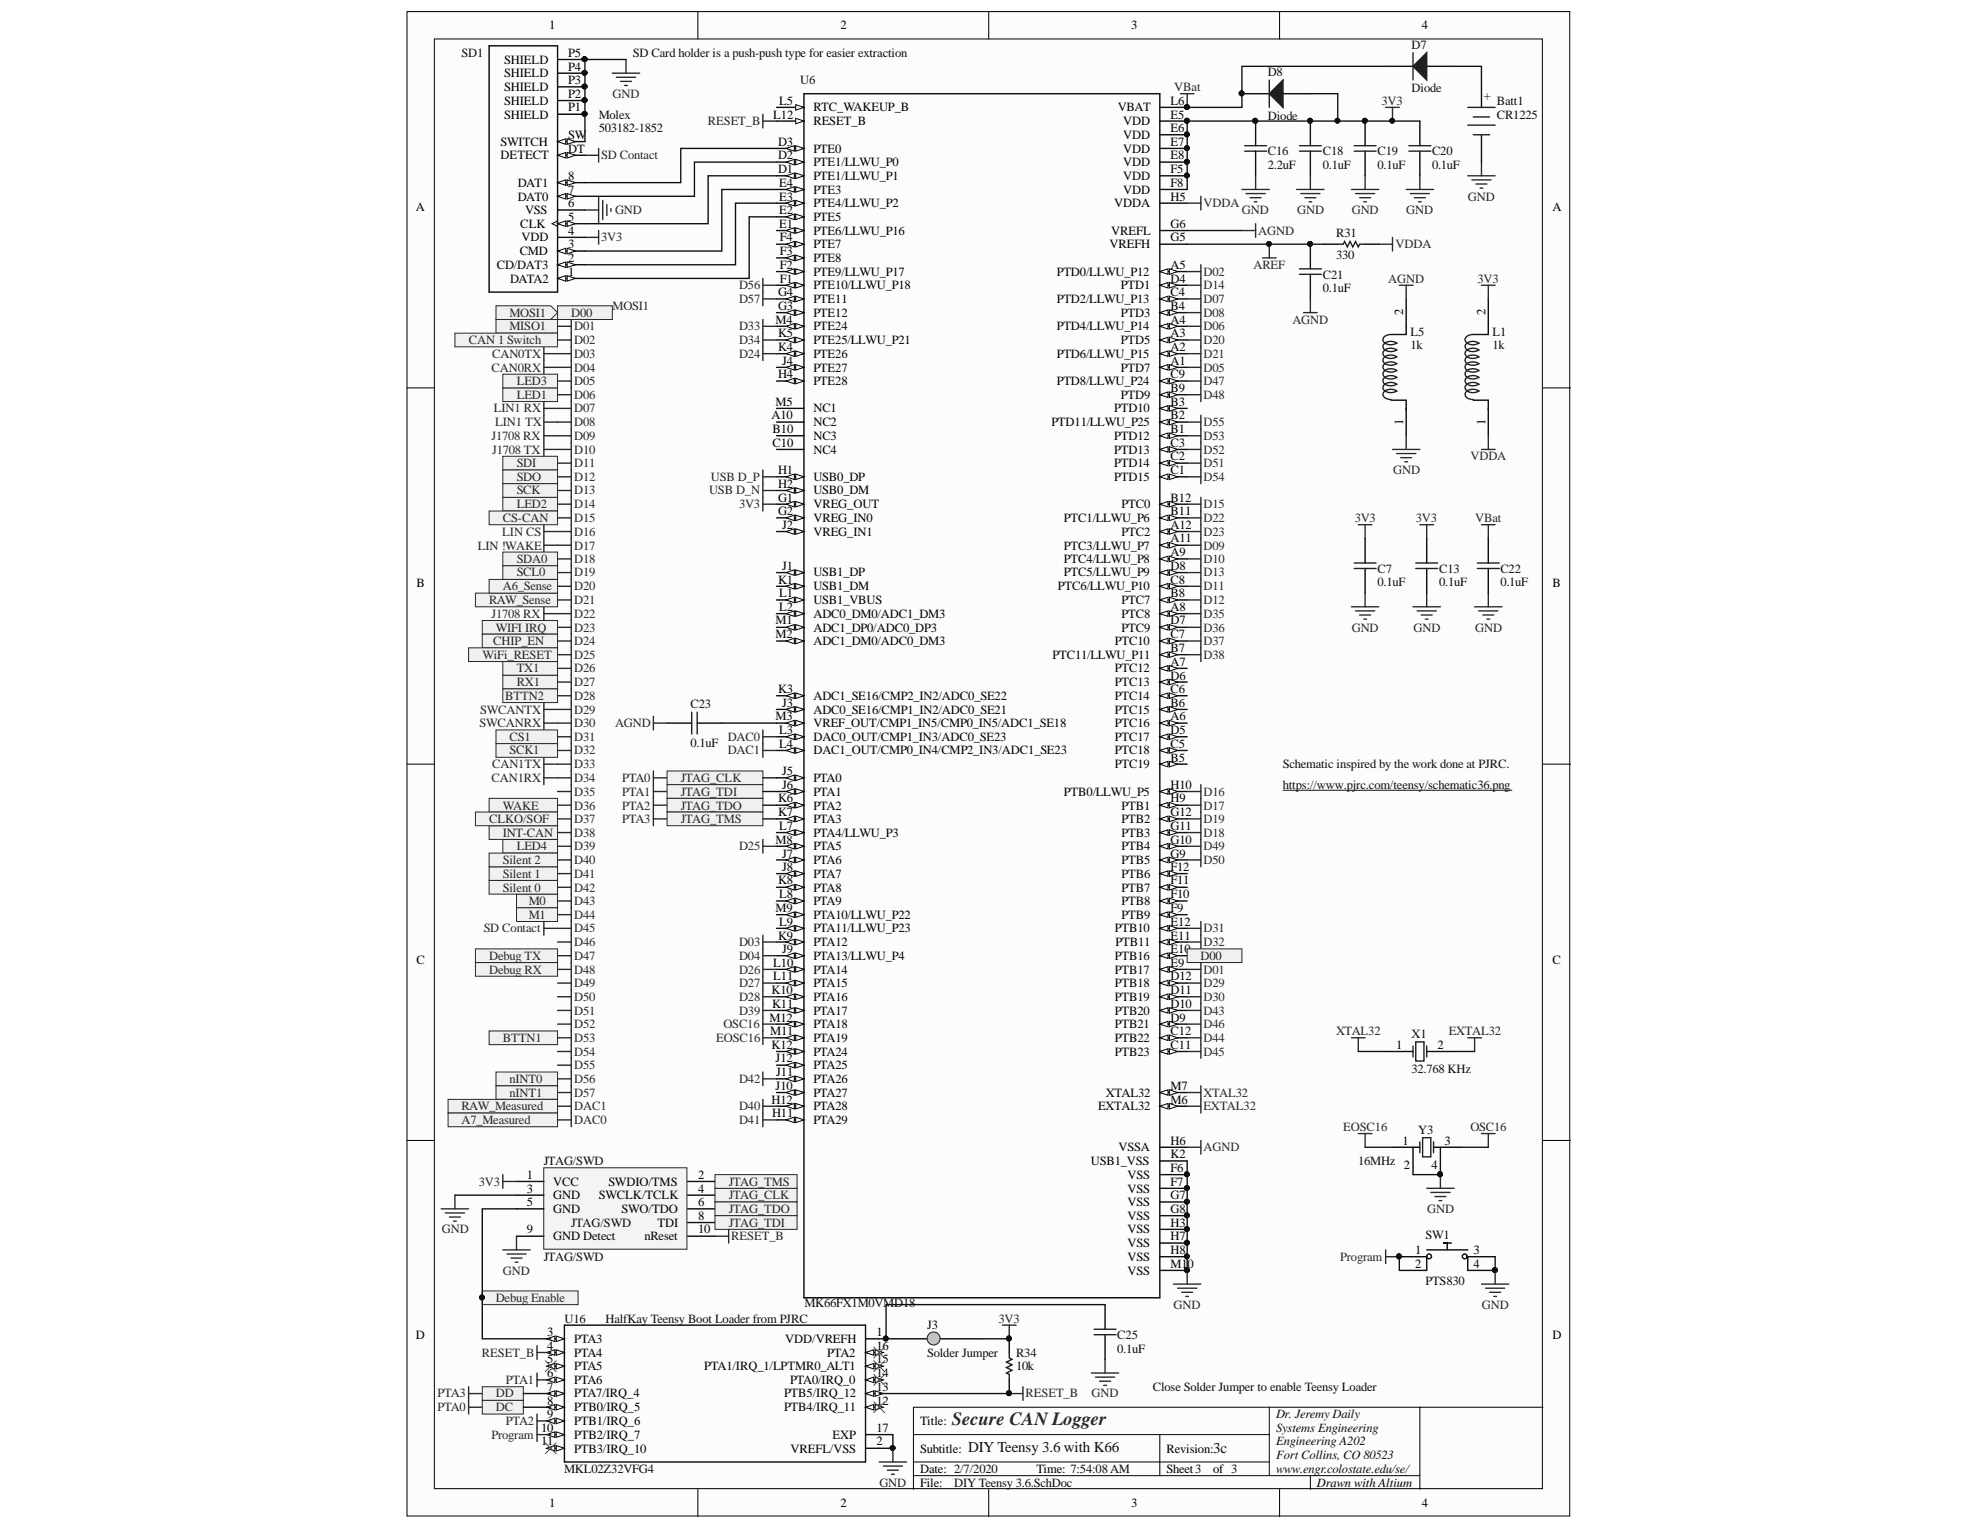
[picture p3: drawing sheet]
<svg xmlns="http://www.w3.org/2000/svg" width="279mm" height="216mm" viewBox="0 0 279 216" stroke-linecap="round" stroke-linejoin="round" font-family="sans-serif">
<defs><g id="words">
<text font-size="2.6" fill="#262626" x="134.3" y="201.1">Secure CAN Logger</text>
<g font-size="2.1" fill="#0e0e0e">
<text x="136.6" y="204.9">DIY Teensy 3.6 with K66</text>
<text x="171.2" y="205.1">3c</text>
</g>
<g font-size="1.8">
<text x="77.5" y="4.1">1</text>
<text x="118.6" y="4.1">2</text>
<text x="159.6" y="4.1">3</text>
<text x="200.6" y="4.1">4</text>
<text x="71.1" y="9">SHIELD</text>
<text x="71.1" y="10.9">SHIELD</text>
<text x="80.2" y="8">P5</text>
<text x="80.2" y="10">P4</text>
<text x="80.2" y="11.8">P3</text>
<text x="71.1" y="12.9">SHIELD</text>
<text x="71.1" y="14.8">SHIELD</text>
<text x="71.1" y="16.7">SHIELD</text>
<text x="80.2" y="13.8">P2</text>
<text x="80.2" y="15.7">P1</text>
<text x="109.1" y="16.7">L12</text>
<text x="110" y="14.8">L5</text>
<text x="114.8" y="17.7">RESET_B</text>
<text x="114.8" y="15.7">RTC_WAKEUP_B</text>
<text x="157.8" y="15.7">VBAT</text>
<text x="158.5" y="17.7">VDD</text>
<text x="165.2" y="16.7">E5</text>
<text x="165.2" y="14.8">L6</text>
<text x="70.6" y="20.5">SWITCH</text>
<text x="70.6" y="22.5">DETECT</text>
<text x="80.2" y="19.6">SW</text>
<text x="80.2" y="21.6">DT</text>
<text x="109.8" y="22.5">D2</text>
<text x="109.8" y="20.5">D3</text>
<text x="114.8" y="23.4">PTE1/LLWU_P0</text>
<text x="114.8" y="21.6">PTE0</text>
<text x="158.5" y="23.4">VDD</text>
<text x="158.5" y="21.6">VDD</text>
<text x="158.5" y="19.6">VDD</text>
<text x="165.2" y="22.5">E8</text>
<text x="165.2" y="20.5">E7</text>
<text x="165.2" y="18.6">E6</text>
<text x="58.7" y="29.8">A</text>
<text x="73.1" y="26.4">DAT1</text>
<text x="73.1" y="28.3">DAT0</text>
<text x="80.2" y="25.4">8</text>
<text x="80.2" y="27.3">7</text>
<text x="80.2" y="29.3">6</text>
<text x="109.8" y="24.4">D1</text>
<text x="110" y="28.3">E3</text>
<text x="110" y="26.4">E4</text>
<text x="114.8" y="29.3">PTE4/LLWU_P2</text>
<text x="114.8" y="27.3">PTE3</text>
<text x="114.8" y="25.4">PTE1/LLWU_P1</text>
<text x="157.2" y="29.3">VDDA</text>
<text x="158.5" y="27.3">VDD</text>
<text x="158.5" y="25.4">VDD</text>
<text x="165.2" y="28.3">H5</text>
<text x="165.2" y="26.4">F8</text>
<text x="165.2" y="24.4">F5</text>
<text x="219.1" y="29.8">A</text>
<text x="73.4" y="32.1">CLK</text>
<text x="73.6" y="34.1">VDD</text>
<text x="74.1" y="30.2">VSS</text>
<text x="80.2" y="31.2">5</text>
<text x="80.2" y="33.1">4</text>
<text x="80.2" y="35">3</text>
<text x="110" y="32.1">E1</text>
<text x="110" y="30.2">E2</text>
<text x="110" y="34.1">F4</text>
<text x="114.8" y="35">PTE7</text>
<text x="114.8" y="33.1">PTE6/LLWU_P16</text>
<text x="114.8" y="31.2">PTE5</text>
<text x="156.6" y="35">VREFH</text>
<text x="156.8" y="33.1">VREFL</text>
<text x="165.2" y="34.1">G5</text>
<text x="165.2" y="32.1">G6</text>
<text x="70.1" y="38">CD/DAT3</text>
<text x="72" y="39.9">DATA2</text>
<text x="73.3" y="36">CMD</text>
<text x="80.2" y="37">2</text>
<text x="80.2" y="38.9">1</text>
<text x="109.8" y="41.8">G4</text>
<text x="110" y="39.9">F1</text>
<text x="110" y="38">F2</text>
<text x="110" y="36">F3</text>
<text x="114.8" y="40.8">PTE10/LLWU_P18</text>
<text x="114.8" y="38.9">PTE9/LLWU_P17</text>
<text x="114.8" y="37">PTE8</text>
<text x="149.1" y="38.9">PTD0/LLWU_P12</text>
<text x="158.2" y="40.8">PTD1</text>
<text x="165.2" y="41.8">C4</text>
<text x="165.2" y="39.9">D4</text>
<text x="165.2" y="38">A5</text>
<text x="109.5" y="45.7">M4</text>
<text x="109.8" y="47.6">K5</text>
<text x="109.8" y="43.7">G3</text>
<text x="114.8" y="46.6">PTE24</text>
<text x="114.8" y="44.7">PTE12</text>
<text x="114.8" y="42.8">PTE11</text>
<text x="149.1" y="46.6">PTD4/LLWU_P14</text>
<text x="149.1" y="42.8">PTD2/LLWU_P13</text>
<text x="158.2" y="44.7">PTD3</text>
<text x="165.2" y="47.6">A3</text>
<text x="165.2" y="45.7">A4</text>
<text x="165.2" y="43.7">B4</text>
<text x="198" y="44.5" transform="rotate(-90 198 44.5)">2</text>
<text x="209.6" y="44.5" transform="rotate(-90 209.6 44.5)">2</text>
<text x="109.8" y="53.4">H4</text>
<text x="109.8" y="49.6">K4</text>
<text x="110.4" y="51.5">J4</text>
<text x="114.8" y="52.4">PTE27</text>
<text x="114.8" y="50.5">PTE26</text>
<text x="114.8" y="48.5">PTE25/LLWU_P21</text>
<text x="149.1" y="50.5">PTD6/LLWU_P15</text>
<text x="158.2" y="52.4">PTD7</text>
<text x="158.2" y="48.5">PTD5</text>
<text x="165.2" y="53.4">C9</text>
<text x="165.2" y="51.5">A1</text>
<text x="165.2" y="49.6">A2</text>
<text x="108.9" y="59.2">A10</text>
<text x="109.5" y="57.2">M5</text>
<text x="114.8" y="58.2">NC1</text>
<text x="114.8" y="54.4">PTE28</text>
<text x="149.1" y="54.4">PTD8/LLWU_P24</text>
<text x="157.2" y="58.2">PTD10</text>
<text x="158.2" y="56.3">PTD9</text>
<text x="165.2" y="59.2">B2</text>
<text x="165.2" y="57.2">B3</text>
<text x="165.2" y="55.3">B9</text>
<text x="109" y="63.1">C10</text>
<text x="109" y="61.1">B10</text>
<text x="114.8" y="64">NC4</text>
<text x="114.8" y="62.1">NC3</text>
<text x="114.8" y="60.1">NC2</text>
<text x="148.4" y="60.1">PTD11/LLWU_P25</text>
<text x="157.2" y="66">PTD14</text>
<text x="157.2" y="64">PTD13</text>
<text x="157.2" y="62.1">PTD12</text>
<text x="165.2" y="64.9">C2</text>
<text x="165.2" y="63.1">C3</text>
<text x="165.2" y="61.1">B1</text>
<text x="198" y="60" transform="rotate(-90 198 60)">1</text>
<text x="209.6" y="60" transform="rotate(-90 209.6 60)">1</text>
<text x="109.8" y="70.8">G1</text>
<text x="109.8" y="68.8">H2</text>
<text x="109.8" y="66.9">H1</text>
<text x="114.8" y="71.7">VREG_OUT</text>
<text x="114.8" y="69.8">USB0_DM</text>
<text x="114.8" y="67.9">USB0_DP</text>
<text x="157.2" y="67.9">PTD15</text>
<text x="158.3" y="71.7">PTC0</text>
<text x="165.2" y="70.8">B12</text>
<text x="165.2" y="66.9">C1</text>
<text x="109.8" y="72.7">G2</text>
<text x="110.4" y="74.7">J2</text>
<text x="114.8" y="75.6">VREG_IN1</text>
<text x="114.8" y="73.7">VREG_IN0</text>
<text x="150.1" y="77.5">PTC3/LLWU_P7</text>
<text x="150.1" y="73.7">PTC1/LLWU_P6</text>
<text x="158.3" y="75.6">PTC2</text>
<text x="165.2" y="76.5">A11</text>
<text x="165.2" y="74.7">A12</text>
<text x="165.2" y="72.7">B11</text>
<text x="58.8" y="82.9">B</text>
<text x="109.8" y="82.4">K1</text>
<text x="110.4" y="80.4">J1</text>
<text x="114.8" y="83.3">USB1_DM</text>
<text x="114.8" y="81.3">USB1_DP</text>
<text x="149.3" y="83.3">PTC6/LLWU_P10</text>
<text x="150.1" y="81.3">PTC5/LLWU_P9</text>
<text x="150.1" y="79.5">PTC4/LLWU_P8</text>
<text x="165.2" y="82.4">C8</text>
<text x="165.2" y="80.4">D8</text>
<text x="165.2" y="78.5">A9</text>
<text x="219.1" y="82.9">B</text>
<text x="109.5" y="88.1">M1</text>
<text x="110" y="86.3">L2</text>
<text x="110" y="84.3">L1</text>
<text x="114.8" y="89.1">ADC1_DP0/ADC0_DP3</text>
<text x="114.8" y="87.2">ADC0_DM0/ADC1_DM3</text>
<text x="114.8" y="85.2">USB1_VBUS</text>
<text x="158.3" y="89.1">PTC9</text>
<text x="158.3" y="87.2">PTC8</text>
<text x="158.3" y="85.2">PTC7</text>
<text x="165.2" y="88.1">D7</text>
<text x="165.2" y="86.3">A8</text>
<text x="165.2" y="84.3">B8</text>
<text x="109.5" y="90.1">M2</text>
<text x="114.8" y="91.1">ADC1_DM0/ADC0_DM3</text>
<text x="148.5" y="92.9">PTC11/LLWU_P11</text>
<text x="157.3" y="94.9">PTC12</text>
<text x="157.3" y="91.1">PTC10</text>
<text x="165.2" y="95.9">D6</text>
<text x="165.2" y="93.9">A7</text>
<text x="165.2" y="92">B7</text>
<text x="165.2" y="90.1">C7</text>
<text x="109.5" y="101.6">M3</text>
<text x="109.8" y="97.8">K3</text>
<text x="110.4" y="99.7">J3</text>
<text x="114.8" y="100.7">ADC0_SE16/CMP1_IN2/ADC0_SE21</text>
<text x="114.8" y="98.8">ADC1_SE16/CMP2_IN2/ADC0_SE22</text>
<text x="157.3" y="100.7">PTC15</text>
<text x="157.3" y="98.8">PTC14</text>
<text x="157.3" y="96.8">PTC13</text>
<text x="165.2" y="101.6">A6</text>
<text x="165.2" y="99.7">B6</text>
<text x="165.2" y="97.8">C6</text>
<text x="110" y="105.5">L4</text>
<text x="110" y="103.6">L3</text>
<text x="114.8" y="106.5">DAC1_OUT/CMP0_IN4/CMP2_IN3/ADC1_SE23</text>
<text x="114.8" y="104.5">DAC0_OUT/CMP1_IN3/ADC0_SE23</text>
<text x="114.8" y="102.7">VREF_OUT/CMP1_IN5/CMP0_IN5/ADC1_SE18</text>
<text x="157.3" y="106.5">PTC18</text>
<text x="157.3" y="104.5">PTC17</text>
<text x="157.3" y="102.7">PTC16</text>
<text x="165.2" y="107.5">B5</text>
<text x="165.2" y="105.5">C5</text>
<text x="165.2" y="103.6">D5</text>
<text x="109.8" y="113.2">K6</text>
<text x="110.4" y="111.3">J6</text>
<text x="110.4" y="109.4">J5</text>
<text x="114.8" y="112.3">PTA1</text>
<text x="114.8" y="110.4">PTA0</text>
<text x="150.1" y="112.3">PTB0/LLWU_P5</text>
<text x="157.3" y="108.4">PTC19</text>
<text x="165.2" y="113.2">H9</text>
<text x="165.2" y="111.3">H10</text>
<text x="109.5" y="119.1">M8</text>
<text x="109.8" y="115.2">K7</text>
<text x="110" y="117.1">L7</text>
<text x="114.8" y="120">PTA5</text>
<text x="114.8" y="118">PTA4/LLWU_P3</text>
<text x="114.8" y="116.1">PTA3</text>
<text x="114.8" y="114.2">PTA2</text>
<text x="158.3" y="120">PTB4</text>
<text x="158.3" y="118">PTB3</text>
<text x="158.3" y="116.1">PTB2</text>
<text x="158.3" y="114.2">PTB1</text>
<text x="165.2" y="119.1">G10</text>
<text x="165.2" y="117.1">G11</text>
<text x="165.2" y="115.2">G12</text>
<text x="109.8" y="124.8">K8</text>
<text x="110.4" y="122.9">J8</text>
<text x="110.4" y="121">J7</text>
<text x="114.8" y="125.8">PTA8</text>
<text x="114.8" y="123.9">PTA7</text>
<text x="114.8" y="121.9">PTA6</text>
<text x="158.3" y="125.8">PTB7</text>
<text x="158.3" y="123.9">PTB6</text>
<text x="158.3" y="121.9">PTB5</text>
<text x="165.2" y="124.8">F11</text>
<text x="165.2" y="122.9">F12</text>
<text x="165.2" y="121">G9</text>
<text x="109.5" y="128.7">M9</text>
<text x="110" y="130.6">L9</text>
<text x="110" y="126.8">L8</text>
<text x="114.8" y="131.6">PTA11/LLWU_P23</text>
<text x="114.8" y="129.6">PTA10/LLWU_P22</text>
<text x="114.8" y="127.7">PTA9</text>
<text x="157.3" y="131.6">PTB10</text>
<text x="158.3" y="129.6">PTB9</text>
<text x="158.3" y="127.7">PTB8</text>
<text x="165.2" y="130.6">E12</text>
<text x="165.2" y="128.7">F9</text>
<text x="165.2" y="126.8">F10</text>
<text x="58.8" y="136">C</text>
<text x="109.1" y="136.4">L10</text>
<text x="109.8" y="132.6">K9</text>
<text x="110.4" y="134.5">J9</text>
<text x="114.8" y="137.4">PTA14</text>
<text x="114.8" y="135.5">PTA13/LLWU_P4</text>
<text x="114.8" y="133.5">PTA12</text>
<text x="157.3" y="137.4">PTB17</text>
<text x="157.3" y="135.5">PTB16</text>
<text x="157.4" y="133.5">PTB11</text>
<text x="165.2" y="136.4">E9</text>
<text x="165.2" y="134.5">E10</text>
<text x="165.2" y="132.6">E11</text>
<text x="219.1" y="136">C</text>
<text x="108.9" y="140.3">K10</text>
<text x="108.9" y="142.2">K11</text>
<text x="109.1" y="138.3">L11</text>
<text x="114.8" y="143.2">PTA17</text>
<text x="114.8" y="141.2">PTA16</text>
<text x="114.8" y="139.3">PTA15</text>
<text x="157.3" y="143.2">PTB20</text>
<text x="157.3" y="141.2">PTB19</text>
<text x="157.3" y="139.3">PTB18</text>
<text x="165.2" y="142.2">D10</text>
<text x="165.2" y="140.3">D11</text>
<text x="165.2" y="138.3">D12</text>
<text x="108.6" y="144.2">M12</text>
<text x="108.7" y="146">M11</text>
<text x="108.9" y="148">K12</text>
<text x="109.5" y="149.9">J12</text>
<text x="114.8" y="149">PTA24</text>
<text x="114.8" y="147.1">PTA19</text>
<text x="114.8" y="145.1">PTA18</text>
<text x="157.3" y="149">PTB23</text>
<text x="157.3" y="147.1">PTB22</text>
<text x="157.3" y="145.1">PTB21</text>
<text x="165.2" y="148">C11</text>
<text x="165.2" y="146">C12</text>
<text x="165.2" y="144.2">D9</text>
<text x="197" y="148">1</text>
<text x="202.8" y="148">2</text>
<text x="108.9" y="155.8">H12</text>
<text x="109.5" y="153.8">J10</text>
<text x="109.5" y="151.9">J11</text>
<text x="114.8" y="154.7">PTA27</text>
<text x="114.8" y="152.8">PTA26</text>
<text x="114.8" y="150.9">PTA25</text>
<text x="156.1" y="154.7">XTAL32</text>
<text x="165.2" y="155.8">M6</text>
<text x="165.2" y="153.8">M7</text>
<text x="108.9" y="157.6">H11</text>
<text x="114.8" y="158.6">PTA29</text>
<text x="114.8" y="156.7">PTA28</text>
<text x="155" y="156.7">EXTAL32</text>
<text x="165.2" y="161.5">H6</text>
<text x="197.9" y="161.5">1</text>
<text x="203.8" y="161.5">3</text>
<text x="74.3" y="166.3">1</text>
<text x="78.1" y="167.3">VCC</text>
<text x="85.9" y="167.3">SWDIO/TMS</text>
<text x="98.5" y="166.3">2</text>
<text x="153.9" y="164.4">USB1_VSS</text>
<text x="157.8" y="162.4">VSSA</text>
<text x="159.1" y="166.3">VSS</text>
<text x="165.2" y="167.3">F7</text>
<text x="165.2" y="165.4">F6</text>
<text x="165.2" y="163.5">K2</text>
<text x="198.1" y="165">2</text>
<text x="202" y="165">4</text>
<text x="74.3" y="168.3">3</text>
<text x="74.3" y="170.2">5</text>
<text x="78.1" y="169.2">GND</text>
<text x="78.1" y="171.2">GND</text>
<text x="84.5" y="169.2">SWCLK/TCLK</text>
<text x="87.7" y="171.2">SWO/TDO</text>
<text x="92.8" y="173.1">TDI</text>
<text x="98.5" y="168.3">4</text>
<text x="98.5" y="170.2">6</text>
<text x="98.5" y="172.2">8</text>
<text x="159.1" y="172.2">VSS</text>
<text x="159.1" y="170.2">VSS</text>
<text x="159.1" y="168.3">VSS</text>
<text x="165.2" y="173.1">H3</text>
<text x="165.2" y="171.2">G8</text>
<text x="165.2" y="169.2">G7</text>
<text x="74.3" y="174">9</text>
<text x="78.1" y="175">GND Detect</text>
<text x="90.9" y="175">nReset</text>
<text x="98.5" y="174">10</text>
<text x="159.1" y="179.9">VSS</text>
<text x="159.1" y="177.9">VSS</text>
<text x="159.1" y="176">VSS</text>
<text x="159.1" y="174">VSS</text>
<text x="165.2" y="178.9">M10</text>
<text x="165.2" y="177">H8</text>
<text x="165.2" y="175">H7</text>
<text x="199.7" y="177">1</text>
<text x="199.7" y="178.9">2</text>
<text x="207.9" y="177">3</text>
<text x="207.9" y="178.9">4</text>
<text x="58.7" y="189">D</text>
<text x="77.2" y="190.5">4</text>
<text x="77.2" y="188.6">3</text>
<text x="81" y="191.4">PTA4</text>
<text x="81" y="189.5">PTA3</text>
<text x="110.8" y="189.5">VDD/VREFH</text>
<text x="116.7" y="191.4">PTA2</text>
<text x="123.7" y="190.5">16</text>
<text x="123.7" y="188.6">1</text>
<text x="219.1" y="189">D</text>
<text x="77.2" y="196.3">7</text>
<text x="77.2" y="194.3">6</text>
<text x="77.2" y="192.4">5</text>
<text x="81" y="197.2">PTA7/IRQ_4</text>
<text x="81" y="195.3">PTA6</text>
<text x="81" y="193.4">PTA5</text>
<text x="99.4" y="193.4">PTA1/IRQ_1/LPTMR0_ALT1</text>
<text x="110.6" y="197.2">PTB5/IRQ_12</text>
<text x="111.5" y="195.3">PTA0/IRQ_0</text>
<text x="123.7" y="196.3">13</text>
<text x="123.7" y="194.3">14</text>
<text x="123.7" y="192.4">15</text>
<text x="76.4" y="204">11</text>
<text x="76.4" y="202.1">10</text>
<text x="77.2" y="200.2">9</text>
<text x="77.2" y="198.2">8</text>
<text x="81" y="203">PTB2/IRQ_7</text>
<text x="81" y="201.1">PTB1/IRQ_6</text>
<text x="81" y="199.1">PTB0/IRQ_5</text>
<text x="110.6" y="199.1">PTB4/IRQ_11</text>
<text x="117.5" y="203">EXP</text>
<text x="123.7" y="204">2</text>
<text x="123.7" y="202.1">17</text>
<text x="123.7" y="198.2">12</text>
<text x="129.8" y="201.1">Title:</text>
<text x="81" y="205">PTB3/IRQ_10</text>
<text x="111.6" y="205">VREFL/VSS</text>
<text x="129.8" y="205">Subtitle:</text>
<text x="129.8" y="207.9">Date: 2/7/2020</text>
<text x="129.8" y="209.8">File:</text>
<text x="146.2" y="207.9">Time: 7:54:08AM</text>
<text x="164.6" y="205">Revision:</text>
<text x="164.6" y="207.9">Sheet3</text>
<text x="171.2" y="207.9">of 3</text>
<text x="185.8" y="209.8">Drawn with Altium</text>
<text x="77.5" y="212.7">1</text>
<text x="118.6" y="212.7">2</text>
<text x="159.6" y="212.7">3</text>
<text x="200.6" y="212.7">4</text>
</g>
<g font-size="1.8" fill="#0e0e0e">
<text x="65.1" y="8">SD1</text>
<text x="89.3" y="8">SD Card holder is a push-push type for easier extraction</text>
<text x="112.9" y="11.8">U6</text>
<text x="178.9" y="10.7">D8</text>
<text x="199.2" y="6.8">D7</text>
<text x="84.5" y="16.7">Molex</text>
<text x="178.9" y="16.9">Diode</text>
<text x="199.2" y="13">Diode</text>
<text x="209.4" y="13.2" transform="rotate(90 209.4 13.2)">+</text>
<text x="211.2" y="14.8">Batt1</text>
<text x="211.2" y="16.7">CR1225</text>
<text x="84.5" y="18.6">503182-1852</text>
<text x="178.9" y="21.9">C16</text>
<text x="178.9" y="23.8">2.2uF</text>
<text x="186.7" y="21.9">C18</text>
<text x="186.7" y="23.8">0.1uF</text>
<text x="194.4" y="21.9">C19</text>
<text x="194.4" y="23.8">0.1uF</text>
<text x="202.1" y="21.9">C20</text>
<text x="202.1" y="23.8">0.1uF</text>
<text x="188.5" y="33.5">R31</text>
<text x="186.7" y="39.3">C21</text>
<text x="186.7" y="41.3">0.1uF</text>
<text x="188.5" y="36.6">330</text>
<text x="199" y="47.4">L5</text>
<text x="210.6" y="47.4">L1</text>
<text x="199" y="49.3">1k</text>
<text x="210.6" y="49.3">1k</text>
<text x="194.4" y="80.8">C7</text>
<text x="194.4" y="82.7">0.1uF</text>
<text x="203.1" y="80.8">C13</text>
<text x="203.1" y="82.7">0.1uF</text>
<text x="211.7" y="80.8">C22</text>
<text x="211.7" y="82.7">0.1uF</text>
<text x="97.4" y="100">C23</text>
<text x="97.4" y="105.4">0.1uF</text>
<text x="181" y="108.4">Schematic inspired by the work done at PJRC.</text>
<text x="181" y="111.3">https://www.pjrc.com/teensy/schematic36.png</text>
<text x="199.2" y="146.5">X1</text>
<text x="199.2" y="151.4">32.768 KHz</text>
<text x="200.1" y="160">Y3</text>
<text x="76.7" y="164.4">JTAG/SWD</text>
<text x="191.7" y="164.4">16MHz</text>
<text x="80.6" y="173.1">JTAG/SWD</text>
<text x="76.7" y="177.9">JTAG/SWD</text>
<text x="201.1" y="174.9">SW1</text>
<text x="113.5" y="184.4">MK66FX1M0VMD18</text>
<text x="201.1" y="181.4">PTS830</text>
<text x="79.7" y="186.6">U16</text>
<text x="85.4" y="186.6">HalfKay Teensy Boot Loader from PJRC</text>
<text x="130.9" y="187.6">J3</text>
<text x="130.9" y="191.4">Solder Jumper</text>
<text x="143.4" y="191.4">R34</text>
<text x="157.7" y="188.9">C25</text>
<text x="157.7" y="190.9">0.1uF</text>
<text x="143.4" y="193.4">10k</text>
<text x="162.7" y="196.3">Close Solder Jumper to enable Teensy Loader</text>
<text x="180.1" y="200.2">Dr. Jeremy Daily</text>
<text x="180.1" y="202.1">Systems Engineering</text>
<text x="180.1" y="204">Engineering A202</text>
<text x="79.6" y="207.9">MKL02Z32VFG4</text>
<text x="134.7" y="209.8">DIY Teensy 3.6.SchDoc</text>
<text x="180.1" y="205.9">Fort Collins, CO 80523</text>
<text x="180.1" y="207.9">www.engr.colostate.edu/se/</text>
</g>
<g font-size="1.8" fill="#262626">
<text x="86.4" y="13.8">GND</text>
<text x="99.9" y="17.7">RESET_B</text>
<text x="165.7" y="12.9">VBat</text>
<text x="195" y="14.8">3V3</text>
<text x="84.8" y="22.5">SD Contact</text>
<text x="169.8" y="29.3">VDDA</text>
<text x="207.1" y="28.3">GND</text>
<text x="84.8" y="34.1">3V3</text>
<text x="86.8" y="30.2">GND</text>
<text x="175.3" y="30.2">GND</text>
<text x="177.5" y="33.1">AGND</text>
<text x="183" y="30.2">GND</text>
<text x="190.7" y="30.2">GND</text>
<text x="196.9" y="35">VDDA</text>
<text x="198.4" y="30.2">GND</text>
<text x="104.3" y="40.8">D56</text>
<text x="169.8" y="38.9">D02</text>
<text x="169.8" y="40.8">D14</text>
<text x="176.9" y="38">AREF</text>
<text x="195.9" y="39.9">AGND</text>
<text x="208.5" y="39.9">3V3</text>
<text x="71.9" y="46.6">MISO1</text>
<text x="71.9" y="44.7">MOSI1</text>
<text x="80.6" y="44.7">D00</text>
<text x="81" y="46.6">D01</text>
<text x="86.4" y="43.7">MOSI1</text>
<text x="104.3" y="42.8">D57</text>
<text x="104.3" y="46.6">D33</text>
<text x="169.8" y="46.6">D06</text>
<text x="169.8" y="42.8">D07</text>
<text x="169.8" y="44.7">D08</text>
<text x="182.4" y="45.7">AGND</text>
<text x="66.1" y="48.5">CAN 1 Switch</text>
<text x="69.4" y="52.4">CAN0RX</text>
<text x="69.4" y="50.5">CAN0TX</text>
<text x="81" y="48.5">D02</text>
<text x="81" y="50.5">D03</text>
<text x="81" y="52.4">D04</text>
<text x="104.3" y="50.5">D24</text>
<text x="104.3" y="48.5">D34</text>
<text x="169.8" y="52.4">D05</text>
<text x="169.8" y="48.5">D20</text>
<text x="169.8" y="50.5">D21</text>
<text x="69.7" y="58.2">LIN1 RX</text>
<text x="72.9" y="56.3">LED1</text>
<text x="72.9" y="54.4">LED3</text>
<text x="81" y="54.4">D05</text>
<text x="81" y="56.3">D06</text>
<text x="81" y="58.2">D07</text>
<text x="169.8" y="56.3">D48</text>
<text x="169.8" y="54.4">D47</text>
<text x="69.4" y="62.1">J1708 RX</text>
<text x="69.4" y="64">J1708 TX</text>
<text x="69.9" y="60.1">LIN1 TX</text>
<text x="72.9" y="66">SDI</text>
<text x="81" y="60.1">D08</text>
<text x="81" y="62.1">D09</text>
<text x="81" y="64">D10</text>
<text x="81" y="66">D11</text>
<text x="169.8" y="60.1">D55</text>
<text x="169.8" y="62.1">D53</text>
<text x="169.8" y="64">D52</text>
<text x="169.8" y="66">D51</text>
<text x="207.5" y="64.9">VDDA</text>
<text x="72.9" y="71.7">LED2</text>
<text x="72.9" y="67.9">SDO</text>
<text x="72.9" y="69.8">SCK</text>
<text x="81" y="67.9">D12</text>
<text x="81" y="69.8">D13</text>
<text x="81" y="71.7">D14</text>
<text x="100.1" y="69.8">USB D_N</text>
<text x="100.3" y="67.9">USB D_P</text>
<text x="104.3" y="71.7">3V3</text>
<text x="169.8" y="67.9">D54</text>
<text x="169.8" y="71.7">D15</text>
<text x="196.6" y="66.9">GND</text>
<text x="67.4" y="77.5">LIN !WAKE</text>
<text x="70.9" y="75.6">LIN CS</text>
<text x="71" y="73.7">CS-CAN</text>
<text x="81" y="73.7">D15</text>
<text x="81" y="75.6">D16</text>
<text x="81" y="77.5">D17</text>
<text x="169.8" y="77.5">D09</text>
<text x="169.8" y="73.7">D22</text>
<text x="169.8" y="75.6">D23</text>
<text x="191.2" y="73.7">3V3</text>
<text x="199.8" y="73.7">3V3</text>
<text x="208.2" y="73.7">VBat</text>
<text x="71" y="83.3">A6_Sense</text>
<text x="72.9" y="79.5">SDA0</text>
<text x="72.9" y="81.3">SCL0</text>
<text x="81" y="79.5">D18</text>
<text x="81" y="81.3">D19</text>
<text x="81" y="83.3">D20</text>
<text x="169.8" y="79.5">D10</text>
<text x="169.8" y="83.3">D11</text>
<text x="169.8" y="81.3">D13</text>
<text x="69" y="85.2">RAW_Sense</text>
<text x="69.4" y="87.2">J1708 RX</text>
<text x="70" y="89.1">WIFI IRQ</text>
<text x="81" y="85.2">D21</text>
<text x="81" y="87.2">D22</text>
<text x="81" y="89.1">D23</text>
<text x="169.8" y="85.2">D12</text>
<text x="169.8" y="87.2">D35</text>
<text x="169.8" y="89.1">D36</text>
<text x="190.7" y="89.1">GND</text>
<text x="199.5" y="89.1">GND</text>
<text x="208.2" y="89.1">GND</text>
<text x="68.1" y="92.9">WiFi_RESET</text>
<text x="69.6" y="91.1">CHIP_EN</text>
<text x="72.9" y="94.9">TX1</text>
<text x="81" y="91.1">D24</text>
<text x="81" y="92.9">D25</text>
<text x="81" y="94.9">D26</text>
<text x="169.8" y="91.1">D37</text>
<text x="169.8" y="92.9">D38</text>
<text x="67.8" y="100.7">SWCANTX</text>
<text x="71.3" y="98.8">BTTN2</text>
<text x="72.9" y="96.8">RX1</text>
<text x="81" y="96.8">D27</text>
<text x="81" y="98.8">D28</text>
<text x="81" y="100.7">D29</text>
<text x="67.7" y="102.7">SWCANRX</text>
<text x="71.9" y="104.5">CS1</text>
<text x="71.9" y="106.5">SCK1</text>
<text x="81" y="102.7">D30</text>
<text x="81" y="104.5">D31</text>
<text x="81" y="106.5">D32</text>
<text x="86.8" y="102.7">AGND</text>
<text x="102.7" y="104.5">DAC0</text>
<text x="102.7" y="106.5">DAC1</text>
<text x="69.4" y="110.4">CAN1RX</text>
<text x="69.4" y="108.4">CAN1TX</text>
<text x="81" y="108.4">D33</text>
<text x="81" y="110.4">D34</text>
<text x="81" y="112.3">D35</text>
<text x="87.8" y="112.3">PTA1</text>
<text x="87.8" y="110.4">PTA0</text>
<text x="96.1" y="110.4">JTAG_CLK</text>
<text x="96.1" y="112.3">JTAG_TDI</text>
<text x="169.8" y="112.3">D16</text>
<text x="69" y="116.1">CLKO/SOF</text>
<text x="71" y="114.2">WAKE</text>
<text x="71" y="118">INT-CAN</text>
<text x="72.9" y="120">LED4</text>
<text x="81" y="114.2">D36</text>
<text x="81" y="116.1">D37</text>
<text x="81" y="118">D38</text>
<text x="81" y="120">D39</text>
<text x="87.8" y="114.2">PTA2</text>
<text x="87.8" y="116.1">PTA3</text>
<text x="96.1" y="114.2">JTAG_TDO</text>
<text x="96.1" y="116.1">JTAG_TMS</text>
<text x="104.3" y="120">D25</text>
<text x="169.8" y="120">D49</text>
<text x="169.8" y="114.2">D17</text>
<text x="169.8" y="118">D18</text>
<text x="169.8" y="116.1">D19</text>
<text x="71" y="123.9">Silent 1</text>
<text x="71" y="121.9">Silent 2</text>
<text x="71" y="125.8">Silent 0</text>
<text x="81" y="121.9">D40</text>
<text x="81" y="123.9">D41</text>
<text x="81" y="125.8">D42</text>
<text x="169.8" y="121.9">D50</text>
<text x="68.3" y="131.6">SD Contact</text>
<text x="74.6" y="127.7">M0</text>
<text x="74.6" y="129.6">M1</text>
<text x="81" y="127.7">D43</text>
<text x="81" y="129.6">D44</text>
<text x="81" y="131.6">D45</text>
<text x="169.8" y="131.6">D31</text>
<text x="69" y="137.4">Debug RX</text>
<text x="69" y="135.5">Debug TX</text>
<text x="81" y="137.4">D48</text>
<text x="81" y="135.5">D47</text>
<text x="81" y="133.5">D46</text>
<text x="104.3" y="133.5">D03</text>
<text x="104.3" y="135.5">D04</text>
<text x="104.3" y="137.4">D26</text>
<text x="169.4" y="135.5">D00</text>
<text x="169.8" y="137.4">D01</text>
<text x="169.8" y="133.5">D32</text>
<text x="81" y="141.2">D50</text>
<text x="81" y="139.3">D49</text>
<text x="81" y="143.2">D51</text>
<text x="104.3" y="139.3">D27</text>
<text x="104.3" y="141.2">D28</text>
<text x="104.3" y="143.2">D39</text>
<text x="169.8" y="143.2">D43</text>
<text x="169.8" y="139.3">D29</text>
<text x="169.8" y="141.2">D30</text>
<text x="71" y="147.1">BTTN1</text>
<text x="81" y="145.1">D52</text>
<text x="81" y="147.1">D53</text>
<text x="81" y="149">D54</text>
<text x="101.1" y="147.1">EOSC16</text>
<text x="102.1" y="145.1">OSC16</text>
<text x="169.8" y="145.1">D46</text>
<text x="169.8" y="149">D45</text>
<text x="169.8" y="147.1">D44</text>
<text x="188.5" y="146">XTAL32</text>
<text x="204.4" y="146">EXTAL32</text>
<text x="71.9" y="154.7">nINT1</text>
<text x="71.9" y="152.8">nINT0</text>
<text x="81" y="150.9">D55</text>
<text x="81" y="154.7">D57</text>
<text x="81" y="152.8">D56</text>
<text x="104.3" y="152.8">D42</text>
<text x="169.8" y="154.7">XTAL32</text>
<text x="65.1" y="156.7">RAW_Measured</text>
<text x="65.1" y="158.6">A7_Measured</text>
<text x="81" y="158.6">DAC0</text>
<text x="81" y="156.7">DAC1</text>
<text x="104.3" y="158.6">D41</text>
<text x="104.3" y="156.7">D40</text>
<text x="169.8" y="156.7">EXTAL32</text>
<text x="189.6" y="159.6">EOSC16</text>
<text x="207.5" y="159.6">OSC16</text>
<text x="67.6" y="167.3">3V3</text>
<text x="102.9" y="167.3">JTAG_TMS</text>
<text x="169.8" y="162.4">AGND</text>
<text x="102.9" y="169.2">JTAG_CLK</text>
<text x="102.9" y="171.2">JTAG_TDO</text>
<text x="102.9" y="173.1">JTAG_TDI</text>
<text x="201.4" y="171.2">GND</text>
<text x="62.3" y="174">GND</text>
<text x="71" y="179.9">GND</text>
<text x="103.2" y="175">RESET_B</text>
<text x="189.1" y="177.9">Program</text>
<text x="70" y="183.8">Debug Enable</text>
<text x="165.6" y="184.7">GND</text>
<text x="209.1" y="184.7">GND</text>
<text x="68" y="191.4">RESET_B</text>
<text x="140.9" y="186.6">3V3</text>
<text x="61.7" y="197.2">PTA3</text>
<text x="70" y="197.2">DD</text>
<text x="71.4" y="195.3">PTA1</text>
<text x="144.7" y="197.2">RESET_B</text>
<text x="154" y="197.2">GND</text>
<text x="61.7" y="199.1">PTA0</text>
<text x="69.4" y="203">Program</text>
<text x="70" y="199.1">DC</text>
<text x="71.4" y="201.1">PTA2</text>
<text x="124.1" y="209.8">GND</text>
</g>
</g></defs>
<g fill="#fcfcfc" stroke="#000" stroke-width=".14">
<path d="M57.4 1.6h164.1v212.3h-164.1z"/>
<path d="M61.3 5.5h156.3v204.6h-156.3z"/>
</g>
<g fill="none" stroke="#000" stroke-width=".14">
<path d="M98.5 1.6v3.9M139.5 1.6v3.9M180.6 1.6v3.9M57.4 54.7h3.9M217.7 54.7h3.9M57.4 107.8h3.9M217.7 107.8h3.9M57.4 160.9h3.9M217.7 160.9h3.9M179.1 198.6v9.6M200.4 198.6h-71.5v11.6M217.7 198.6h-17.3v11.6"/>
<path d="M98.5 210.2v3.8M128.9 202.4h50.2M128.9 208.2h71.5M128.9 206.3h50.2M139.5 210.2v3.8M163.7 202.4v5.8M180.6 210.2v3.8M184.9 208.2v2"/>
</g>
<path d="M113.4 13.2h50.3v169.9h-50.3zM163.7 156.1h3.8M163.7 179.3h3.8M163.7 177.3h3.8M163.7 175.4h3.8M163.7 173.5h3.8M163.7 171.5h3.8M163.7 169.6h3.8M163.7 167.7h3.8M163.7 165.8h3.8M163.7 163.8h3.8M163.7 161.9h3.8" fill="none" stroke="#000" stroke-width=".19"/>
<g fill="#0e0e0e" stroke="#0e0e0e" stroke-width=".14">
<circle cx="167.5" cy="179.2" r=".34"/>
<circle cx="167.5" cy="177.3" r=".34"/>
<circle cx="167.5" cy="175.4" r=".34"/>
<circle cx="167.5" cy="173.4" r=".34"/>
<circle cx="167.5" cy="171.5" r=".34"/>
<circle cx="167.5" cy="169.6" r=".34"/>
<circle cx="167.5" cy="167.6" r=".34"/>
<circle cx="167.5" cy="165.7" r=".34"/>
</g>
<path d="M163.7 156.1l1.1-.4v.8z" fill="#fcfcfc"/>
<path d="M163.7 156.1l1.1-.4v.8z" fill="none" stroke="#000" stroke-width=".14"/>
<path d="M165 155.7l1.2 .4-1.2 .4z" fill="#fcfcfc"/>
<path d="M165 155.7l1.2 .4-1.2 .4z" fill="none" stroke="#000" stroke-width=".14"/>
<path d="M163.7 154.2h3.8" fill="none" stroke="#000" stroke-width=".19"/>
<path d="M163.7 154.2l1.1-.4v.8z" fill="#fcfcfc"/>
<path d="M163.7 154.2l1.1-.4v.8z" fill="none" stroke="#000" stroke-width=".14"/>
<path d="M165 153.8l1.2 .4-1.2 .4z" fill="#fcfcfc"/>
<path d="M165 153.8l1.2 .4-1.2 .4z" fill="none" stroke="#000" stroke-width=".14"/>
<path d="M163.7 148.4h3.8" fill="none" stroke="#000" stroke-width=".19"/>
<path d="M163.7 148.4l1.1-.4v.8z" fill="#fcfcfc"/>
<path d="M163.7 148.4l1.1-.4v.8z" fill="none" stroke="#000" stroke-width=".14"/>
<path d="M165 148l1.2 .4-1.2 .4z" fill="#fcfcfc"/>
<path d="M165 148l1.2 .4-1.2 .4z" fill="none" stroke="#000" stroke-width=".14"/>
<path d="M163.7 146.4h3.8" fill="none" stroke="#000" stroke-width=".19"/>
<path d="M163.7 146.4l1.1-.3v.7z" fill="#fcfcfc"/>
<path d="M163.7 146.4l1.1-.3v.7z" fill="none" stroke="#000" stroke-width=".14"/>
<path d="M165 146.1l1.2 .3-1.2 .4z" fill="#fcfcfc"/>
<path d="M165 146.1l1.2 .3-1.2 .4z" fill="none" stroke="#000" stroke-width=".14"/>
<path d="M163.7 144.5h3.8" fill="none" stroke="#000" stroke-width=".19"/>
<path d="M163.7 144.5l1.1-.4v.8z" fill="#fcfcfc"/>
<path d="M163.7 144.5l1.1-.4v.8z" fill="none" stroke="#000" stroke-width=".14"/>
<path d="M165 144.1l1.2 .4-1.2 .4z" fill="#fcfcfc"/>
<path d="M165 144.1l1.2 .4-1.2 .4z" fill="none" stroke="#000" stroke-width=".14"/>
<path d="M163.7 142.6h3.8" fill="none" stroke="#000" stroke-width=".19"/>
<path d="M163.7 142.6l1.1-.4v.8z" fill="#fcfcfc"/>
<path d="M163.7 142.6l1.1-.4v.8z" fill="none" stroke="#000" stroke-width=".14"/>
<path d="M165 142.2l1.2 .4-1.2 .4z" fill="#fcfcfc"/>
<path d="M165 142.2l1.2 .4-1.2 .4z" fill="none" stroke="#000" stroke-width=".14"/>
<path d="M163.7 140.7h3.8" fill="none" stroke="#000" stroke-width=".19"/>
<path d="M163.7 140.7l1.1-.4v.7z" fill="#fcfcfc"/>
<path d="M163.7 140.7l1.1-.4v.7z" fill="none" stroke="#000" stroke-width=".14"/>
<path d="M165 140.3l1.2 .4-1.2 .3z" fill="#fcfcfc"/>
<path d="M165 140.3l1.2 .4-1.2 .3z" fill="none" stroke="#000" stroke-width=".14"/>
<path d="M163.7 138.7h3.8" fill="none" stroke="#000" stroke-width=".19"/>
<path d="M163.7 138.7l1.1-.4v.8z" fill="#fcfcfc"/>
<path d="M163.7 138.7l1.1-.4v.8z" fill="none" stroke="#000" stroke-width=".14"/>
<path d="M165 138.3l1.2 .4-1.2 .4z" fill="#fcfcfc"/>
<path d="M165 138.3l1.2 .4-1.2 .4z" fill="none" stroke="#000" stroke-width=".14"/>
<path d="M163.7 136.8h3.8" fill="none" stroke="#000" stroke-width=".19"/>
<path d="M163.7 136.8l1.1-.4v.8z" fill="#fcfcfc"/>
<path d="M163.7 136.8l1.1-.4v.8z" fill="none" stroke="#000" stroke-width=".14"/>
<path d="M165 136.4l1.2 .4-1.2 .4z" fill="#fcfcfc"/>
<path d="M165 136.4l1.2 .4-1.2 .4z" fill="none" stroke="#000" stroke-width=".14"/>
<path d="M163.7 134.9h3.8" fill="none" stroke="#000" stroke-width=".19"/>
<path d="M163.7 134.9l1.1-.4v.7z" fill="#fcfcfc"/>
<path d="M163.7 134.9l1.1-.4v.7z" fill="none" stroke="#000" stroke-width=".14"/>
<path d="M165 134.5l1.2 .4-1.2 .3z" fill="#fcfcfc"/>
<path d="M165 134.5l1.2 .4-1.2 .3z" fill="none" stroke="#000" stroke-width=".14"/>
<path d="M163.7 132.9h3.8" fill="none" stroke="#000" stroke-width=".19"/>
<path d="M163.7 132.9l1.1-.4v.8z" fill="#fcfcfc"/>
<path d="M163.7 132.9l1.1-.4v.8z" fill="none" stroke="#000" stroke-width=".14"/>
<path d="M165 132.5l1.2 .4-1.2 .4z" fill="#fcfcfc"/>
<path d="M165 132.5l1.2 .4-1.2 .4z" fill="none" stroke="#000" stroke-width=".14"/>
<path d="M163.7 131h3.8" fill="none" stroke="#000" stroke-width=".19"/>
<path d="M163.7 131l1.1-.4v.8z" fill="#fcfcfc"/>
<path d="M163.7 131l1.1-.4v.8z" fill="none" stroke="#000" stroke-width=".14"/>
<path d="M165 130.6l1.2 .4-1.2 .4z" fill="#fcfcfc"/>
<path d="M165 130.6l1.2 .4-1.2 .4z" fill="none" stroke="#000" stroke-width=".14"/>
<path d="M163.7 129.1h3.8" fill="none" stroke="#000" stroke-width=".19"/>
<path d="M163.7 129.1l1.1-.4v.8z" fill="#fcfcfc"/>
<path d="M163.7 129.1l1.1-.4v.8z" fill="none" stroke="#000" stroke-width=".14"/>
<path d="M165 128.7l1.2 .4-1.2 .4z" fill="#fcfcfc"/>
<path d="M165 128.7l1.2 .4-1.2 .4z" fill="none" stroke="#000" stroke-width=".14"/>
<path d="M163.7 127.1h3.8" fill="none" stroke="#000" stroke-width=".19"/>
<path d="M163.7 127.1l1.1-.3v.7z" fill="#fcfcfc"/>
<path d="M163.7 127.1l1.1-.3v.7z" fill="none" stroke="#000" stroke-width=".14"/>
<path d="M165 126.8l1.2 .3-1.2 .4z" fill="#fcfcfc"/>
<path d="M165 126.8l1.2 .3-1.2 .4z" fill="none" stroke="#000" stroke-width=".14"/>
<path d="M163.7 125.2h3.8" fill="none" stroke="#000" stroke-width=".19"/>
<path d="M163.7 125.2l1.1-.4v.8z" fill="#fcfcfc"/>
<path d="M163.7 125.2l1.1-.4v.8z" fill="none" stroke="#000" stroke-width=".14"/>
<path d="M165 124.8l1.2 .4-1.2 .4z" fill="#fcfcfc"/>
<path d="M165 124.8l1.2 .4-1.2 .4z" fill="none" stroke="#000" stroke-width=".14"/>
<path d="M163.7 123.3h3.8" fill="none" stroke="#000" stroke-width=".19"/>
<path d="M163.7 123.3l1.1-.4v.8z" fill="#fcfcfc"/>
<path d="M163.7 123.3l1.1-.4v.8z" fill="none" stroke="#000" stroke-width=".14"/>
<path d="M165 122.9l1.2 .4-1.2 .4z" fill="#fcfcfc"/>
<path d="M165 122.9l1.2 .4-1.2 .4z" fill="none" stroke="#000" stroke-width=".14"/>
<path d="M163.7 121.3h3.8" fill="none" stroke="#000" stroke-width=".19"/>
<path d="M163.7 121.3l1.1-.3v.7z" fill="#fcfcfc"/>
<path d="M163.7 121.3l1.1-.3v.7z" fill="none" stroke="#000" stroke-width=".14"/>
<path d="M165 121l1.2 .3-1.2 .4z" fill="#fcfcfc"/>
<path d="M165 121l1.2 .3-1.2 .4z" fill="none" stroke="#000" stroke-width=".14"/>
<path d="M163.7 119.4h3.8" fill="none" stroke="#000" stroke-width=".19"/>
<path d="M163.7 119.4l1.1-.4v.8z" fill="#fcfcfc"/>
<path d="M163.7 119.4l1.1-.4v.8z" fill="none" stroke="#000" stroke-width=".14"/>
<path d="M165 119l1.2 .4-1.2 .4z" fill="#fcfcfc"/>
<path d="M165 119l1.2 .4-1.2 .4z" fill="none" stroke="#000" stroke-width=".14"/>
<path d="M163.7 117.5h3.8" fill="none" stroke="#000" stroke-width=".19"/>
<path d="M163.7 117.5l1.1-.4v.8z" fill="#fcfcfc"/>
<path d="M163.7 117.5l1.1-.4v.8z" fill="none" stroke="#000" stroke-width=".14"/>
<path d="M165 117.1l1.2 .4-1.2 .4z" fill="#fcfcfc"/>
<path d="M165 117.1l1.2 .4-1.2 .4z" fill="none" stroke="#000" stroke-width=".14"/>
<path d="M163.7 115.6h3.8" fill="none" stroke="#000" stroke-width=".19"/>
<path d="M163.7 115.6l1.1-.4v.7z" fill="#fcfcfc"/>
<path d="M163.7 115.6l1.1-.4v.7z" fill="none" stroke="#000" stroke-width=".14"/>
<path d="M165 115.2l1.2 .4-1.2 .3z" fill="#fcfcfc"/>
<path d="M165 115.2l1.2 .4-1.2 .3z" fill="none" stroke="#000" stroke-width=".14"/>
<path d="M163.7 113.6h3.8" fill="none" stroke="#000" stroke-width=".19"/>
<path d="M163.7 113.6l1.1-.4v.8z" fill="#fcfcfc"/>
<path d="M163.7 113.6l1.1-.4v.8z" fill="none" stroke="#000" stroke-width=".14"/>
<path d="M165 113.2l1.2 .4-1.2 .4z" fill="#fcfcfc"/>
<path d="M165 113.2l1.2 .4-1.2 .4z" fill="none" stroke="#000" stroke-width=".14"/>
<path d="M163.7 111.7h3.8" fill="none" stroke="#000" stroke-width=".19"/>
<path d="M163.7 111.7l1.1-.4v.8z" fill="#fcfcfc"/>
<path d="M163.7 111.7l1.1-.4v.8z" fill="none" stroke="#000" stroke-width=".14"/>
<path d="M165 111.3l1.2 .4-1.2 .4z" fill="#fcfcfc"/>
<path d="M165 111.3l1.2 .4-1.2 .4z" fill="none" stroke="#000" stroke-width=".14"/>
<path d="M163.7 107.8h3.8" fill="none" stroke="#000" stroke-width=".19"/>
<path d="M163.7 107.8l1.1-.4v.8z" fill="#fcfcfc"/>
<path d="M163.7 107.8l1.1-.4v.8z" fill="none" stroke="#000" stroke-width=".14"/>
<path d="M165 107.4l1.2 .4-1.2 .4z" fill="#fcfcfc"/>
<path d="M165 107.4l1.2 .4-1.2 .4z" fill="none" stroke="#000" stroke-width=".14"/>
<path d="M163.7 105.9h3.8" fill="none" stroke="#000" stroke-width=".19"/>
<path d="M163.7 105.9l1.1-.4v.8z" fill="#fcfcfc"/>
<path d="M163.7 105.9l1.1-.4v.8z" fill="none" stroke="#000" stroke-width=".14"/>
<path d="M165 105.5l1.2 .4-1.2 .4z" fill="#fcfcfc"/>
<path d="M165 105.5l1.2 .4-1.2 .4z" fill="none" stroke="#000" stroke-width=".14"/>
<path d="M163.7 104h3.8" fill="none" stroke="#000" stroke-width=".19"/>
<path d="M163.7 104l1.1-.4v.8z" fill="#fcfcfc"/>
<path d="M163.7 104l1.1-.4v.8z" fill="none" stroke="#000" stroke-width=".14"/>
<path d="M165 103.6l1.2 .4-1.2 .4z" fill="#fcfcfc"/>
<path d="M165 103.6l1.2 .4-1.2 .4z" fill="none" stroke="#000" stroke-width=".14"/>
<path d="M163.7 102h3.8" fill="none" stroke="#000" stroke-width=".19"/>
<path d="M163.7 102l1.1-.3v.7z" fill="#fcfcfc"/>
<path d="M163.7 102l1.1-.3v.7z" fill="none" stroke="#000" stroke-width=".14"/>
<path d="M165 101.7l1.2 .3-1.2 .4z" fill="#fcfcfc"/>
<path d="M165 101.7l1.2 .3-1.2 .4z" fill="none" stroke="#000" stroke-width=".14"/>
<path d="M163.7 100.1h3.8" fill="none" stroke="#000" stroke-width=".19"/>
<path d="M163.7 100.1l1.1-.4v.8z" fill="#fcfcfc"/>
<path d="M163.7 100.1l1.1-.4v.8z" fill="none" stroke="#000" stroke-width=".14"/>
<path d="M165 99.7l1.2 .4-1.2 .4z" fill="#fcfcfc"/>
<path d="M165 99.7l1.2 .4-1.2 .4z" fill="none" stroke="#000" stroke-width=".14"/>
<path d="M163.7 98.2h3.8" fill="none" stroke="#000" stroke-width=".19"/>
<path d="M163.7 98.2l1.1-.4v.8z" fill="#fcfcfc"/>
<path d="M163.7 98.2l1.1-.4v.8z" fill="none" stroke="#000" stroke-width=".14"/>
<path d="M165 97.8l1.2 .4-1.2 .4z" fill="#fcfcfc"/>
<path d="M165 97.8l1.2 .4-1.2 .4z" fill="none" stroke="#000" stroke-width=".14"/>
<path d="M163.7 96.2h3.8" fill="none" stroke="#000" stroke-width=".19"/>
<path d="M163.7 96.2l1.1-.3v.7z" fill="#fcfcfc"/>
<path d="M163.7 96.2l1.1-.3v.7z" fill="none" stroke="#000" stroke-width=".14"/>
<path d="M165 95.9l1.2 .3-1.2 .4z" fill="#fcfcfc"/>
<path d="M165 95.9l1.2 .3-1.2 .4z" fill="none" stroke="#000" stroke-width=".14"/>
<path d="M163.7 94.3h3.8" fill="none" stroke="#000" stroke-width=".19"/>
<path d="M163.7 94.3l1.1-.4v.8z" fill="#fcfcfc"/>
<path d="M163.7 94.3l1.1-.4v.8z" fill="none" stroke="#000" stroke-width=".14"/>
<path d="M165 93.9l1.2 .4-1.2 .4z" fill="#fcfcfc"/>
<path d="M165 93.9l1.2 .4-1.2 .4z" fill="none" stroke="#000" stroke-width=".14"/>
<path d="M163.7 92.4h3.8" fill="none" stroke="#000" stroke-width=".19"/>
<path d="M163.7 92.4l1.1-.4v.8z" fill="#fcfcfc"/>
<path d="M163.7 92.4l1.1-.4v.8z" fill="none" stroke="#000" stroke-width=".14"/>
<path d="M165 92l1.2 .4-1.2 .4z" fill="#fcfcfc"/>
<path d="M165 92l1.2 .4-1.2 .4z" fill="none" stroke="#000" stroke-width=".14"/>
<path d="M163.7 90.5h3.8" fill="none" stroke="#000" stroke-width=".19"/>
<path d="M163.7 90.5l1.1-.4v.7z" fill="#fcfcfc"/>
<path d="M163.7 90.5l1.1-.4v.7z" fill="none" stroke="#000" stroke-width=".14"/>
<path d="M165 90.1l1.2 .4-1.2 .3z" fill="#fcfcfc"/>
<path d="M165 90.1l1.2 .4-1.2 .3z" fill="none" stroke="#000" stroke-width=".14"/>
<path d="M163.7 88.5h3.8" fill="none" stroke="#000" stroke-width=".19"/>
<path d="M163.7 88.5l1.1-.4v.8z" fill="#fcfcfc"/>
<path d="M163.7 88.5l1.1-.4v.8z" fill="none" stroke="#000" stroke-width=".14"/>
<path d="M165 88.1l1.2 .4-1.2 .4z" fill="#fcfcfc"/>
<path d="M165 88.1l1.2 .4-1.2 .4z" fill="none" stroke="#000" stroke-width=".14"/>
<path d="M163.7 86.6h3.8" fill="none" stroke="#000" stroke-width=".19"/>
<path d="M163.7 86.6l1.1-.4v.8z" fill="#fcfcfc"/>
<path d="M163.7 86.6l1.1-.4v.8z" fill="none" stroke="#000" stroke-width=".14"/>
<path d="M165 86.2l1.2 .4-1.2 .4z" fill="#fcfcfc"/>
<path d="M165 86.2l1.2 .4-1.2 .4z" fill="none" stroke="#000" stroke-width=".14"/>
<path d="M163.7 84.7h3.8" fill="none" stroke="#000" stroke-width=".19"/>
<path d="M163.7 84.7l1.1-.4v.7z" fill="#fcfcfc"/>
<path d="M163.7 84.7l1.1-.4v.7z" fill="none" stroke="#000" stroke-width=".14"/>
<path d="M165 84.3l1.2 .4-1.2 .3z" fill="#fcfcfc"/>
<path d="M165 84.3l1.2 .4-1.2 .3z" fill="none" stroke="#000" stroke-width=".14"/>
<path d="M163.7 82.7h3.8" fill="none" stroke="#000" stroke-width=".19"/>
<path d="M163.7 82.7l1.1-.4v.8z" fill="#fcfcfc"/>
<path d="M163.7 82.7l1.1-.4v.8z" fill="none" stroke="#000" stroke-width=".14"/>
<path d="M165 82.3l1.2 .4-1.2 .4z" fill="#fcfcfc"/>
<path d="M165 82.3l1.2 .4-1.2 .4z" fill="none" stroke="#000" stroke-width=".14"/>
<path d="M163.7 80.8h3.8" fill="none" stroke="#000" stroke-width=".19"/>
<path d="M163.7 80.8l1.1-.4v.8z" fill="#fcfcfc"/>
<path d="M163.7 80.8l1.1-.4v.8z" fill="none" stroke="#000" stroke-width=".14"/>
<path d="M165 80.4l1.2 .4-1.2 .4z" fill="#fcfcfc"/>
<path d="M165 80.4l1.2 .4-1.2 .4z" fill="none" stroke="#000" stroke-width=".14"/>
<path d="M163.7 78.9h3.8" fill="none" stroke="#000" stroke-width=".19"/>
<path d="M163.7 78.9l1.1-.4v.8z" fill="#fcfcfc"/>
<path d="M163.7 78.9l1.1-.4v.8z" fill="none" stroke="#000" stroke-width=".14"/>
<path d="M165 78.5l1.2 .4-1.2 .4z" fill="#fcfcfc"/>
<path d="M165 78.5l1.2 .4-1.2 .4z" fill="none" stroke="#000" stroke-width=".14"/>
<path d="M163.7 76.9h3.8" fill="none" stroke="#000" stroke-width=".19"/>
<path d="M163.7 76.9l1.1-.3v.7z" fill="#fcfcfc"/>
<path d="M163.7 76.9l1.1-.3v.7z" fill="none" stroke="#000" stroke-width=".14"/>
<path d="M165 76.6l1.2 .3-1.2 .4z" fill="#fcfcfc"/>
<path d="M165 76.6l1.2 .3-1.2 .4z" fill="none" stroke="#000" stroke-width=".14"/>
<path d="M163.7 75h3.8" fill="none" stroke="#000" stroke-width=".19"/>
<path d="M163.7 75l1.1-.4v.8z" fill="#fcfcfc"/>
<path d="M163.7 75l1.1-.4v.8z" fill="none" stroke="#000" stroke-width=".14"/>
<path d="M165 74.6l1.2 .4-1.2 .4z" fill="#fcfcfc"/>
<path d="M165 74.6l1.2 .4-1.2 .4z" fill="none" stroke="#000" stroke-width=".14"/>
<path d="M163.7 73.1h3.8" fill="none" stroke="#000" stroke-width=".19"/>
<path d="M163.7 73.1l1.1-.4v.8z" fill="#fcfcfc"/>
<path d="M163.7 73.1l1.1-.4v.8z" fill="none" stroke="#000" stroke-width=".14"/>
<path d="M165 72.7l1.2 .4-1.2 .4z" fill="#fcfcfc"/>
<path d="M165 72.7l1.2 .4-1.2 .4z" fill="none" stroke="#000" stroke-width=".14"/>
<path d="M163.7 71.1h3.8" fill="none" stroke="#000" stroke-width=".19"/>
<path d="M163.7 71.1l1.1-.3v.7z" fill="#fcfcfc"/>
<path d="M163.7 71.1l1.1-.3v.7z" fill="none" stroke="#000" stroke-width=".14"/>
<path d="M165 70.8l1.2 .3-1.2 .4z" fill="#fcfcfc"/>
<path d="M165 70.8l1.2 .3-1.2 .4z" fill="none" stroke="#000" stroke-width=".14"/>
<path d="M163.7 67.3h3.8" fill="none" stroke="#000" stroke-width=".19"/>
<path d="M163.7 67.3l1.1-.4v.8z" fill="#fcfcfc"/>
<path d="M163.7 67.3l1.1-.4v.8z" fill="none" stroke="#000" stroke-width=".14"/>
<path d="M165 66.9l1.2 .4-1.2 .4z" fill="#fcfcfc"/>
<path d="M165 66.9l1.2 .4-1.2 .4z" fill="none" stroke="#000" stroke-width=".14"/>
<path d="M163.7 65.4h3.8" fill="none" stroke="#000" stroke-width=".19"/>
<path d="M163.7 65.4l1.1-.4v.7z" fill="#fcfcfc"/>
<path d="M163.7 65.4l1.1-.4v.7z" fill="none" stroke="#000" stroke-width=".14"/>
<path d="M165 65l1.2 .4-1.2 .3z" fill="#fcfcfc"/>
<path d="M165 65l1.2 .4-1.2 .3z" fill="none" stroke="#000" stroke-width=".14"/>
<path d="M163.7 63.4h3.8" fill="none" stroke="#000" stroke-width=".19"/>
<path d="M163.7 63.4l1.1-.4v.8z" fill="#fcfcfc"/>
<path d="M163.7 63.4l1.1-.4v.8z" fill="none" stroke="#000" stroke-width=".14"/>
<path d="M165 63l1.2 .4-1.2 .4z" fill="#fcfcfc"/>
<path d="M165 63l1.2 .4-1.2 .4z" fill="none" stroke="#000" stroke-width=".14"/>
<path d="M163.7 61.5h3.8" fill="none" stroke="#000" stroke-width=".19"/>
<path d="M163.7 61.5l1.1-.4v.8z" fill="#fcfcfc"/>
<path d="M163.7 61.5l1.1-.4v.8z" fill="none" stroke="#000" stroke-width=".14"/>
<path d="M165 61.1l1.2 .4-1.2 .4z" fill="#fcfcfc"/>
<path d="M165 61.1l1.2 .4-1.2 .4z" fill="none" stroke="#000" stroke-width=".14"/>
<path d="M163.7 59.6h3.8" fill="none" stroke="#000" stroke-width=".19"/>
<path d="M163.7 59.6l1.1-.4v.7z" fill="#fcfcfc"/>
<path d="M163.7 59.6l1.1-.4v.7z" fill="none" stroke="#000" stroke-width=".14"/>
<path d="M165 59.2l1.2 .4-1.2 .3z" fill="#fcfcfc"/>
<path d="M165 59.2l1.2 .4-1.2 .3z" fill="none" stroke="#000" stroke-width=".14"/>
<path d="M163.7 57.6h3.8" fill="none" stroke="#000" stroke-width=".19"/>
<path d="M163.7 57.6l1.1-.4v.8z" fill="#fcfcfc"/>
<path d="M163.7 57.6l1.1-.4v.8z" fill="none" stroke="#000" stroke-width=".14"/>
<path d="M165 57.2l1.2 .4-1.2 .4z" fill="#fcfcfc"/>
<path d="M165 57.2l1.2 .4-1.2 .4z" fill="none" stroke="#000" stroke-width=".14"/>
<path d="M163.7 55.7h3.8" fill="none" stroke="#000" stroke-width=".19"/>
<path d="M163.7 55.7l1.1-.4v.8z" fill="#fcfcfc"/>
<path d="M163.7 55.7l1.1-.4v.8z" fill="none" stroke="#000" stroke-width=".14"/>
<path d="M165 55.3l1.2 .4-1.2 .4z" fill="#fcfcfc"/>
<path d="M165 55.3l1.2 .4-1.2 .4z" fill="none" stroke="#000" stroke-width=".14"/>
<path d="M163.7 53.8h3.8" fill="none" stroke="#000" stroke-width=".19"/>
<path d="M163.7 53.8l1.1-.4v.8z" fill="#fcfcfc"/>
<path d="M163.7 53.8l1.1-.4v.8z" fill="none" stroke="#000" stroke-width=".14"/>
<path d="M165 53.4l1.2 .4-1.2 .4z" fill="#fcfcfc"/>
<path d="M165 53.4l1.2 .4-1.2 .4z" fill="none" stroke="#000" stroke-width=".14"/>
<path d="M163.7 51.8h3.8" fill="none" stroke="#000" stroke-width=".19"/>
<path d="M163.7 51.8l1.1-.3v.7z" fill="#fcfcfc"/>
<path d="M163.7 51.8l1.1-.3v.7z" fill="none" stroke="#000" stroke-width=".14"/>
<path d="M165 51.5l1.2 .3-1.2 .4z" fill="#fcfcfc"/>
<path d="M165 51.5l1.2 .3-1.2 .4z" fill="none" stroke="#000" stroke-width=".14"/>
<path d="M163.7 49.9h3.8" fill="none" stroke="#000" stroke-width=".19"/>
<path d="M163.7 49.9l1.1-.4v.8z" fill="#fcfcfc"/>
<path d="M163.7 49.9l1.1-.4v.8z" fill="none" stroke="#000" stroke-width=".14"/>
<path d="M165 49.5l1.2 .4-1.2 .4z" fill="#fcfcfc"/>
<path d="M165 49.5l1.2 .4-1.2 .4z" fill="none" stroke="#000" stroke-width=".14"/>
<path d="M163.7 48h3.8" fill="none" stroke="#000" stroke-width=".19"/>
<path d="M163.7 48l1.1-.4v.8z" fill="#fcfcfc"/>
<path d="M163.7 48l1.1-.4v.8z" fill="none" stroke="#000" stroke-width=".14"/>
<path d="M165 47.6l1.2 .4-1.2 .4z" fill="#fcfcfc"/>
<path d="M165 47.6l1.2 .4-1.2 .4z" fill="none" stroke="#000" stroke-width=".14"/>
<path d="M163.7 46h3.8" fill="none" stroke="#000" stroke-width=".19"/>
<path d="M163.7 46l1.1-.3v.7z" fill="#fcfcfc"/>
<path d="M163.7 46l1.1-.3v.7z" fill="none" stroke="#000" stroke-width=".14"/>
<path d="M165 45.7l1.2 .3-1.2 .4z" fill="#fcfcfc"/>
<path d="M165 45.7l1.2 .3-1.2 .4z" fill="none" stroke="#000" stroke-width=".14"/>
<path d="M163.7 44.1h3.8" fill="none" stroke="#000" stroke-width=".19"/>
<path d="M163.7 44.1l1.1-.4v.8z" fill="#fcfcfc"/>
<path d="M163.7 44.1l1.1-.4v.8z" fill="none" stroke="#000" stroke-width=".14"/>
<path d="M165 43.7l1.2 .4-1.2 .4z" fill="#fcfcfc"/>
<path d="M165 43.7l1.2 .4-1.2 .4z" fill="none" stroke="#000" stroke-width=".14"/>
<path d="M163.7 42.2h3.8" fill="none" stroke="#000" stroke-width=".19"/>
<path d="M163.7 42.2l1.1-.4v.8z" fill="#fcfcfc"/>
<path d="M163.7 42.2l1.1-.4v.8z" fill="none" stroke="#000" stroke-width=".14"/>
<path d="M165 41.8l1.2 .4-1.2 .4z" fill="#fcfcfc"/>
<path d="M165 41.8l1.2 .4-1.2 .4z" fill="none" stroke="#000" stroke-width=".14"/>
<path d="M163.7 40.3h3.8" fill="none" stroke="#000" stroke-width=".19"/>
<path d="M163.7 40.3l1.1-.4v.7z" fill="#fcfcfc"/>
<path d="M163.7 40.3l1.1-.4v.7z" fill="none" stroke="#000" stroke-width=".14"/>
<path d="M165 39.9l1.2 .4-1.2 .3z" fill="#fcfcfc"/>
<path d="M165 39.9l1.2 .4-1.2 .3z" fill="none" stroke="#000" stroke-width=".14"/>
<path d="M163.7 38.3h3.8" fill="none" stroke="#000" stroke-width=".19"/>
<path d="M163.7 38.3l1.1-.4v.8z" fill="#fcfcfc"/>
<path d="M163.7 38.3l1.1-.4v.8z" fill="none" stroke="#000" stroke-width=".14"/>
<path d="M165 37.9l1.2 .4-1.2 .4z" fill="#fcfcfc"/>
<path d="M165 37.9l1.2 .4-1.2 .4z" fill="none" stroke="#000" stroke-width=".14"/>
<path d="M163.7 19h3.8M163.7 17.1h3.8M163.7 15.2h3.8M163.7 34.5h3.8M163.7 32.5h3.8M163.7 28.7h3.8M163.7 26.7h3.8M163.7 24.8h3.8M163.7 22.9h3.8M163.7 20.9h3.8M109.6 158h3.8" fill="none" stroke="#000" stroke-width=".19"/>
<g fill="#0e0e0e" stroke="#0e0e0e" stroke-width=".14">
<circle cx="167.5" cy="24.8" r=".34"/>
<circle cx="167.5" cy="22.8" r=".34"/>
<circle cx="167.5" cy="20.9" r=".34"/>
<circle cx="167.5" cy="19" r=".34"/>
<circle cx="167.5" cy="17" r=".34"/>
<circle cx="167.5" cy="15.1" r=".34"/>
</g>
<path d="M112.3 157.6l1.1 .4-1.1 .4z" fill="#fcfcfc"/>
<path d="M112.3 157.6l1.1 .4-1.1 .4z" fill="none" stroke="#000" stroke-width=".14"/>
<path d="M110.9 158l1.2-.4v.8z" fill="#fcfcfc"/>
<path d="M110.9 158l1.2-.4v.8z" fill="none" stroke="#000" stroke-width=".14"/>
<path d="M109.6 156.1h3.8" fill="none" stroke="#000" stroke-width=".19"/>
<path d="M112.3 155.7l1.1 .4-1.1 .4z" fill="#fcfcfc"/>
<path d="M112.3 155.7l1.1 .4-1.1 .4z" fill="none" stroke="#000" stroke-width=".14"/>
<path d="M110.9 156.1l1.2-.4v.8z" fill="#fcfcfc"/>
<path d="M110.9 156.1l1.2-.4v.8z" fill="none" stroke="#000" stroke-width=".14"/>
<path d="M109.6 154.2h3.8" fill="none" stroke="#000" stroke-width=".19"/>
<path d="M112.3 153.8l1.1 .4-1.1 .4z" fill="#fcfcfc"/>
<path d="M112.3 153.8l1.1 .4-1.1 .4z" fill="none" stroke="#000" stroke-width=".14"/>
<path d="M110.9 154.2l1.2-.4v.8z" fill="#fcfcfc"/>
<path d="M110.9 154.2l1.2-.4v.8z" fill="none" stroke="#000" stroke-width=".14"/>
<path d="M109.6 152.2h3.8" fill="none" stroke="#000" stroke-width=".19"/>
<path d="M112.3 151.9l1.1 .3-1.1 .4z" fill="#fcfcfc"/>
<path d="M112.3 151.9l1.1 .3-1.1 .4z" fill="none" stroke="#000" stroke-width=".14"/>
<path d="M110.9 152.2l1.2-.3v.7z" fill="#fcfcfc"/>
<path d="M110.9 152.2l1.2-.3v.7z" fill="none" stroke="#000" stroke-width=".14"/>
<path d="M109.6 150.3h3.8" fill="none" stroke="#000" stroke-width=".19"/>
<path d="M112.3 149.9l1.1 .4-1.1 .4z" fill="#fcfcfc"/>
<path d="M112.3 149.9l1.1 .4-1.1 .4z" fill="none" stroke="#000" stroke-width=".14"/>
<path d="M110.9 150.3l1.2-.4v.8z" fill="#fcfcfc"/>
<path d="M110.9 150.3l1.2-.4v.8z" fill="none" stroke="#000" stroke-width=".14"/>
<path d="M109.6 148.4h3.8" fill="none" stroke="#000" stroke-width=".19"/>
<path d="M112.3 148l1.1 .4-1.1 .4z" fill="#fcfcfc"/>
<path d="M112.3 148l1.1 .4-1.1 .4z" fill="none" stroke="#000" stroke-width=".14"/>
<path d="M110.9 148.4l1.2-.4v.8z" fill="#fcfcfc"/>
<path d="M110.9 148.4l1.2-.4v.8z" fill="none" stroke="#000" stroke-width=".14"/>
<path d="M109.6 146.4h3.8" fill="none" stroke="#000" stroke-width=".19"/>
<path d="M112.3 146.1l1.1 .3-1.1 .4z" fill="#fcfcfc"/>
<path d="M112.3 146.1l1.1 .3-1.1 .4z" fill="none" stroke="#000" stroke-width=".14"/>
<path d="M110.9 146.4l1.2-.3v.7z" fill="#fcfcfc"/>
<path d="M110.9 146.4l1.2-.3v.7z" fill="none" stroke="#000" stroke-width=".14"/>
<path d="M109.6 144.5h3.8" fill="none" stroke="#000" stroke-width=".19"/>
<path d="M112.3 144.1l1.1 .4-1.1 .4z" fill="#fcfcfc"/>
<path d="M112.3 144.1l1.1 .4-1.1 .4z" fill="none" stroke="#000" stroke-width=".14"/>
<path d="M110.9 144.5l1.2-.4v.8z" fill="#fcfcfc"/>
<path d="M110.9 144.5l1.2-.4v.8z" fill="none" stroke="#000" stroke-width=".14"/>
<path d="M109.6 142.6h3.8" fill="none" stroke="#000" stroke-width=".19"/>
<path d="M112.3 142.2l1.1 .4-1.1 .4z" fill="#fcfcfc"/>
<path d="M112.3 142.2l1.1 .4-1.1 .4z" fill="none" stroke="#000" stroke-width=".14"/>
<path d="M110.9 142.6l1.2-.4v.8z" fill="#fcfcfc"/>
<path d="M110.9 142.6l1.2-.4v.8z" fill="none" stroke="#000" stroke-width=".14"/>
<path d="M109.6 140.7h3.8" fill="none" stroke="#000" stroke-width=".19"/>
<path d="M112.3 140.3l1.1 .4-1.1 .3z" fill="#fcfcfc"/>
<path d="M112.3 140.3l1.1 .4-1.1 .3z" fill="none" stroke="#000" stroke-width=".14"/>
<path d="M110.9 140.7l1.2-.4v.7z" fill="#fcfcfc"/>
<path d="M110.9 140.7l1.2-.4v.7z" fill="none" stroke="#000" stroke-width=".14"/>
<path d="M109.6 138.7h3.8" fill="none" stroke="#000" stroke-width=".19"/>
<path d="M112.3 138.3l1.1 .4-1.1 .4z" fill="#fcfcfc"/>
<path d="M112.3 138.3l1.1 .4-1.1 .4z" fill="none" stroke="#000" stroke-width=".14"/>
<path d="M110.9 138.7l1.2-.4v.8z" fill="#fcfcfc"/>
<path d="M110.9 138.7l1.2-.4v.8z" fill="none" stroke="#000" stroke-width=".14"/>
<path d="M109.6 136.8h3.8" fill="none" stroke="#000" stroke-width=".19"/>
<path d="M112.3 136.4l1.1 .4-1.1 .4z" fill="#fcfcfc"/>
<path d="M112.3 136.4l1.1 .4-1.1 .4z" fill="none" stroke="#000" stroke-width=".14"/>
<path d="M110.9 136.8l1.2-.4v.8z" fill="#fcfcfc"/>
<path d="M110.9 136.8l1.2-.4v.8z" fill="none" stroke="#000" stroke-width=".14"/>
<path d="M109.6 134.9h3.8" fill="none" stroke="#000" stroke-width=".19"/>
<path d="M112.3 134.5l1.1 .4-1.1 .3z" fill="#fcfcfc"/>
<path d="M112.3 134.5l1.1 .4-1.1 .3z" fill="none" stroke="#000" stroke-width=".14"/>
<path d="M110.9 134.9l1.2-.4v.7z" fill="#fcfcfc"/>
<path d="M110.9 134.9l1.2-.4v.7z" fill="none" stroke="#000" stroke-width=".14"/>
<path d="M109.6 132.9h3.8" fill="none" stroke="#000" stroke-width=".19"/>
<path d="M112.3 132.5l1.1 .4-1.1 .4z" fill="#fcfcfc"/>
<path d="M112.3 132.5l1.1 .4-1.1 .4z" fill="none" stroke="#000" stroke-width=".14"/>
<path d="M110.9 132.9l1.2-.4v.8z" fill="#fcfcfc"/>
<path d="M110.9 132.9l1.2-.4v.8z" fill="none" stroke="#000" stroke-width=".14"/>
<path d="M109.6 131h3.8" fill="none" stroke="#000" stroke-width=".19"/>
<path d="M112.3 130.6l1.1 .4-1.1 .4z" fill="#fcfcfc"/>
<path d="M112.3 130.6l1.1 .4-1.1 .4z" fill="none" stroke="#000" stroke-width=".14"/>
<path d="M110.9 131l1.2-.4v.8z" fill="#fcfcfc"/>
<path d="M110.9 131l1.2-.4v.8z" fill="none" stroke="#000" stroke-width=".14"/>
<path d="M109.6 129.1h3.8" fill="none" stroke="#000" stroke-width=".19"/>
<path d="M112.3 128.7l1.1 .4-1.1 .4z" fill="#fcfcfc"/>
<path d="M112.3 128.7l1.1 .4-1.1 .4z" fill="none" stroke="#000" stroke-width=".14"/>
<path d="M110.9 129.1l1.2-.4v.8z" fill="#fcfcfc"/>
<path d="M110.9 129.1l1.2-.4v.8z" fill="none" stroke="#000" stroke-width=".14"/>
<path d="M109.6 127.1h3.8" fill="none" stroke="#000" stroke-width=".19"/>
<path d="M112.3 126.8l1.1 .3-1.1 .4z" fill="#fcfcfc"/>
<path d="M112.3 126.8l1.1 .3-1.1 .4z" fill="none" stroke="#000" stroke-width=".14"/>
<path d="M110.9 127.1l1.2-.3v.7z" fill="#fcfcfc"/>
<path d="M110.9 127.1l1.2-.3v.7z" fill="none" stroke="#000" stroke-width=".14"/>
<path d="M109.6 125.2h3.8" fill="none" stroke="#000" stroke-width=".19"/>
<path d="M112.3 124.8l1.1 .4-1.1 .4z" fill="#fcfcfc"/>
<path d="M112.3 124.8l1.1 .4-1.1 .4z" fill="none" stroke="#000" stroke-width=".14"/>
<path d="M110.9 125.2l1.2-.4v.8z" fill="#fcfcfc"/>
<path d="M110.9 125.2l1.2-.4v.8z" fill="none" stroke="#000" stroke-width=".14"/>
<path d="M109.6 123.3h3.8" fill="none" stroke="#000" stroke-width=".19"/>
<path d="M112.3 122.9l1.1 .4-1.1 .4z" fill="#fcfcfc"/>
<path d="M112.3 122.9l1.1 .4-1.1 .4z" fill="none" stroke="#000" stroke-width=".14"/>
<path d="M110.9 123.3l1.2-.4v.8z" fill="#fcfcfc"/>
<path d="M110.9 123.3l1.2-.4v.8z" fill="none" stroke="#000" stroke-width=".14"/>
<path d="M109.6 121.3h3.8" fill="none" stroke="#000" stroke-width=".19"/>
<path d="M112.3 121l1.1 .3-1.1 .4z" fill="#fcfcfc"/>
<path d="M112.3 121l1.1 .3-1.1 .4z" fill="none" stroke="#000" stroke-width=".14"/>
<path d="M110.9 121.3l1.2-.3v.7z" fill="#fcfcfc"/>
<path d="M110.9 121.3l1.2-.3v.7z" fill="none" stroke="#000" stroke-width=".14"/>
<path d="M109.6 119.4h3.8" fill="none" stroke="#000" stroke-width=".19"/>
<path d="M112.3 119l1.1 .4-1.1 .4z" fill="#fcfcfc"/>
<path d="M112.3 119l1.1 .4-1.1 .4z" fill="none" stroke="#000" stroke-width=".14"/>
<path d="M110.9 119.4l1.2-.4v.8z" fill="#fcfcfc"/>
<path d="M110.9 119.4l1.2-.4v.8z" fill="none" stroke="#000" stroke-width=".14"/>
<path d="M109.6 117.5h3.8" fill="none" stroke="#000" stroke-width=".19"/>
<path d="M112.3 117.1l1.1 .4-1.1 .4z" fill="#fcfcfc"/>
<path d="M112.3 117.1l1.1 .4-1.1 .4z" fill="none" stroke="#000" stroke-width=".14"/>
<path d="M110.9 117.5l1.2-.4v.8z" fill="#fcfcfc"/>
<path d="M110.9 117.5l1.2-.4v.8z" fill="none" stroke="#000" stroke-width=".14"/>
<path d="M109.6 115.6h3.8" fill="none" stroke="#000" stroke-width=".19"/>
<path d="M112.3 115.2l1.1 .4-1.1 .3z" fill="#fcfcfc"/>
<path d="M112.3 115.2l1.1 .4-1.1 .3z" fill="none" stroke="#000" stroke-width=".14"/>
<path d="M110.9 115.6l1.2-.4v.7z" fill="#fcfcfc"/>
<path d="M110.9 115.6l1.2-.4v.7z" fill="none" stroke="#000" stroke-width=".14"/>
<path d="M109.6 113.6h3.8" fill="none" stroke="#000" stroke-width=".19"/>
<path d="M112.3 113.2l1.1 .4-1.1 .4z" fill="#fcfcfc"/>
<path d="M112.3 113.2l1.1 .4-1.1 .4z" fill="none" stroke="#000" stroke-width=".14"/>
<path d="M110.9 113.6l1.2-.4v.8z" fill="#fcfcfc"/>
<path d="M110.9 113.6l1.2-.4v.8z" fill="none" stroke="#000" stroke-width=".14"/>
<path d="M109.6 111.7h3.8" fill="none" stroke="#000" stroke-width=".19"/>
<path d="M112.3 111.3l1.1 .4-1.1 .4z" fill="#fcfcfc"/>
<path d="M112.3 111.3l1.1 .4-1.1 .4z" fill="none" stroke="#000" stroke-width=".14"/>
<path d="M110.9 111.7l1.2-.4v.8z" fill="#fcfcfc"/>
<path d="M110.9 111.7l1.2-.4v.8z" fill="none" stroke="#000" stroke-width=".14"/>
<path d="M109.6 109.8h3.8" fill="none" stroke="#000" stroke-width=".19"/>
<path d="M112.3 109.4l1.1 .4-1.1 .3z" fill="#fcfcfc"/>
<path d="M112.3 109.4l1.1 .4-1.1 .3z" fill="none" stroke="#000" stroke-width=".14"/>
<path d="M110.9 109.8l1.2-.4v.7z" fill="#fcfcfc"/>
<path d="M110.9 109.8l1.2-.4v.7z" fill="none" stroke="#000" stroke-width=".14"/>
<path d="M109.6 105.9h3.8" fill="none" stroke="#000" stroke-width=".19"/>
<path d="M112.3 105.5l1.1 .4-1.1 .4z" fill="#fcfcfc"/>
<path d="M112.3 105.5l1.1 .4-1.1 .4z" fill="none" stroke="#000" stroke-width=".14"/>
<path d="M110.9 105.9l1.2-.4v.8z" fill="#fcfcfc"/>
<path d="M110.9 105.9l1.2-.4v.8z" fill="none" stroke="#000" stroke-width=".14"/>
<path d="M109.6 104h3.8" fill="none" stroke="#000" stroke-width=".19"/>
<path d="M112.3 103.6l1.1 .4-1.1 .4z" fill="#fcfcfc"/>
<path d="M112.3 103.6l1.1 .4-1.1 .4z" fill="none" stroke="#000" stroke-width=".14"/>
<path d="M110.9 104l1.2-.4v.8z" fill="#fcfcfc"/>
<path d="M110.9 104l1.2-.4v.8z" fill="none" stroke="#000" stroke-width=".14"/>
<path d="M109.6 102h3.8" fill="none" stroke="#000" stroke-width=".19"/>
<path d="M112.3 101.7l1.1 .3-1.1 .4z" fill="#fcfcfc"/>
<path d="M112.3 101.7l1.1 .3-1.1 .4z" fill="none" stroke="#000" stroke-width=".14"/>
<path d="M110.9 102l1.2-.3v.7z" fill="#fcfcfc"/>
<path d="M110.9 102l1.2-.3v.7z" fill="none" stroke="#000" stroke-width=".14"/>
<path d="M109.6 100.1h3.8" fill="none" stroke="#000" stroke-width=".19"/>
<path d="M112.3 99.7l1.1 .4-1.1 .4z" fill="#fcfcfc"/>
<path d="M112.3 99.7l1.1 .4-1.1 .4z" fill="none" stroke="#000" stroke-width=".14"/>
<path d="M110.9 100.1l1.2-.4v.8z" fill="#fcfcfc"/>
<path d="M110.9 100.1l1.2-.4v.8z" fill="none" stroke="#000" stroke-width=".14"/>
<path d="M109.6 98.2h3.8" fill="none" stroke="#000" stroke-width=".19"/>
<path d="M112.3 97.8l1.1 .4-1.1 .4z" fill="#fcfcfc"/>
<path d="M112.3 97.8l1.1 .4-1.1 .4z" fill="none" stroke="#000" stroke-width=".14"/>
<path d="M110.9 98.2l1.2-.4v.8z" fill="#fcfcfc"/>
<path d="M110.9 98.2l1.2-.4v.8z" fill="none" stroke="#000" stroke-width=".14"/>
<path d="M109.6 90.5h3.8" fill="none" stroke="#000" stroke-width=".19"/>
<path d="M112.3 90.1l1.1 .4-1.1 .3z" fill="#fcfcfc"/>
<path d="M112.3 90.1l1.1 .4-1.1 .3z" fill="none" stroke="#000" stroke-width=".14"/>
<path d="M110.9 90.5l1.2-.4v.7z" fill="#fcfcfc"/>
<path d="M110.9 90.5l1.2-.4v.7z" fill="none" stroke="#000" stroke-width=".14"/>
<path d="M109.6 88.5h3.8" fill="none" stroke="#000" stroke-width=".19"/>
<path d="M112.3 88.1l1.1 .4-1.1 .4z" fill="#fcfcfc"/>
<path d="M112.3 88.1l1.1 .4-1.1 .4z" fill="none" stroke="#000" stroke-width=".14"/>
<path d="M110.9 88.5l1.2-.4v.8z" fill="#fcfcfc"/>
<path d="M110.9 88.5l1.2-.4v.8z" fill="none" stroke="#000" stroke-width=".14"/>
<path d="M109.6 86.6h3.8" fill="none" stroke="#000" stroke-width=".19"/>
<path d="M112.3 86.2l1.1 .4-1.1 .4z" fill="#fcfcfc"/>
<path d="M112.3 86.2l1.1 .4-1.1 .4z" fill="none" stroke="#000" stroke-width=".14"/>
<path d="M110.9 86.6l1.2-.4v.8z" fill="#fcfcfc"/>
<path d="M110.9 86.6l1.2-.4v.8z" fill="none" stroke="#000" stroke-width=".14"/>
<path d="M109.6 84.7h3.8" fill="none" stroke="#000" stroke-width=".19"/>
<path d="M112.3 84.3l1.1 .4-1.1 .3z" fill="#fcfcfc"/>
<path d="M112.3 84.3l1.1 .4-1.1 .3z" fill="none" stroke="#000" stroke-width=".14"/>
<path d="M110.9 84.7l1.2-.4v.7z" fill="#fcfcfc"/>
<path d="M110.9 84.7l1.2-.4v.7z" fill="none" stroke="#000" stroke-width=".14"/>
<path d="M109.6 82.7h3.8" fill="none" stroke="#000" stroke-width=".19"/>
<path d="M112.3 82.3l1.1 .4-1.1 .4z" fill="#fcfcfc"/>
<path d="M112.3 82.3l1.1 .4-1.1 .4z" fill="none" stroke="#000" stroke-width=".14"/>
<path d="M110.9 82.7l1.2-.4v.8z" fill="#fcfcfc"/>
<path d="M110.9 82.7l1.2-.4v.8z" fill="none" stroke="#000" stroke-width=".14"/>
<path d="M109.6 80.8h3.8" fill="none" stroke="#000" stroke-width=".19"/>
<path d="M112.3 80.4l1.1 .4-1.1 .4z" fill="#fcfcfc"/>
<path d="M112.3 80.4l1.1 .4-1.1 .4z" fill="none" stroke="#000" stroke-width=".14"/>
<path d="M110.9 80.8l1.2-.4v.8z" fill="#fcfcfc"/>
<path d="M110.9 80.8l1.2-.4v.8z" fill="none" stroke="#000" stroke-width=".14"/>
<path d="M109.6 75h3.8" fill="none" stroke="#000" stroke-width=".19"/>
<path d="M112.3 74.6l1.1 .4-1.1 .4z" fill="#fcfcfc"/>
<path d="M112.3 74.6l1.1 .4-1.1 .4z" fill="none" stroke="#000" stroke-width=".14"/>
<path d="M110.9 75l1.2-.4v.8z" fill="#fcfcfc"/>
<path d="M110.9 75l1.2-.4v.8z" fill="none" stroke="#000" stroke-width=".14"/>
<path d="M109.6 73.1h3.8" fill="none" stroke="#000" stroke-width=".19"/>
<path d="M112.3 72.7l1.1 .4-1.1 .4z" fill="#fcfcfc"/>
<path d="M112.3 72.7l1.1 .4-1.1 .4z" fill="none" stroke="#000" stroke-width=".14"/>
<path d="M110.9 73.1l1.2-.4v.8z" fill="#fcfcfc"/>
<path d="M110.9 73.1l1.2-.4v.8z" fill="none" stroke="#000" stroke-width=".14"/>
<path d="M109.6 71.1h3.8" fill="none" stroke="#000" stroke-width=".19"/>
<path d="M112.3 70.8l1.1 .3-1.1 .4z" fill="#fcfcfc"/>
<path d="M112.3 70.8l1.1 .3-1.1 .4z" fill="none" stroke="#000" stroke-width=".14"/>
<path d="M110.9 71.1l1.2-.3v.7z" fill="#fcfcfc"/>
<path d="M110.9 71.1l1.2-.3v.7z" fill="none" stroke="#000" stroke-width=".14"/>
<path d="M109.6 69.2h3.8" fill="none" stroke="#000" stroke-width=".19"/>
<path d="M112.3 68.8l1.1 .4-1.1 .4z" fill="#fcfcfc"/>
<path d="M112.3 68.8l1.1 .4-1.1 .4z" fill="none" stroke="#000" stroke-width=".14"/>
<path d="M110.9 69.2l1.2-.4v.8z" fill="#fcfcfc"/>
<path d="M110.9 69.2l1.2-.4v.8z" fill="none" stroke="#000" stroke-width=".14"/>
<path d="M109.6 67.3h3.8" fill="none" stroke="#000" stroke-width=".19"/>
<path d="M112.3 66.9l1.1 .4-1.1 .4z" fill="#fcfcfc"/>
<path d="M112.3 66.9l1.1 .4-1.1 .4z" fill="none" stroke="#000" stroke-width=".14"/>
<path d="M110.9 67.3l1.2-.4v.8z" fill="#fcfcfc"/>
<path d="M110.9 67.3l1.2-.4v.8z" fill="none" stroke="#000" stroke-width=".14"/>
<path d="M109.6 59.6h3.8M109.6 57.6h3.8M109.6 53.8h3.8M109.6 63.4h3.8M109.6 61.5h3.8" fill="none" stroke="#000" stroke-width=".19"/>
<path d="M112.3 53.4l1.1 .4-1.1 .4z" fill="#fcfcfc"/>
<path d="M112.3 53.4l1.1 .4-1.1 .4z" fill="none" stroke="#000" stroke-width=".14"/>
<path d="M110.9 53.8l1.2-.4v.8z" fill="#fcfcfc"/>
<path d="M110.9 53.8l1.2-.4v.8z" fill="none" stroke="#000" stroke-width=".14"/>
<path d="M109.6 51.8h3.8" fill="none" stroke="#000" stroke-width=".19"/>
<path d="M112.3 51.5l1.1 .3-1.1 .4z" fill="#fcfcfc"/>
<path d="M112.3 51.5l1.1 .3-1.1 .4z" fill="none" stroke="#000" stroke-width=".14"/>
<path d="M110.9 51.8l1.2-.3v.7z" fill="#fcfcfc"/>
<path d="M110.9 51.8l1.2-.3v.7z" fill="none" stroke="#000" stroke-width=".14"/>
<path d="M109.6 49.9h3.8" fill="none" stroke="#000" stroke-width=".19"/>
<path d="M112.3 49.5l1.1 .4-1.1 .4z" fill="#fcfcfc"/>
<path d="M112.3 49.5l1.1 .4-1.1 .4z" fill="none" stroke="#000" stroke-width=".14"/>
<path d="M110.9 49.9l1.2-.4v.8z" fill="#fcfcfc"/>
<path d="M110.9 49.9l1.2-.4v.8z" fill="none" stroke="#000" stroke-width=".14"/>
<path d="M109.6 48h3.8" fill="none" stroke="#000" stroke-width=".19"/>
<path d="M112.3 47.6l1.1 .4-1.1 .4z" fill="#fcfcfc"/>
<path d="M112.3 47.6l1.1 .4-1.1 .4z" fill="none" stroke="#000" stroke-width=".14"/>
<path d="M110.9 48l1.2-.4v.8z" fill="#fcfcfc"/>
<path d="M110.9 48l1.2-.4v.8z" fill="none" stroke="#000" stroke-width=".14"/>
<path d="M109.6 46h3.8" fill="none" stroke="#000" stroke-width=".19"/>
<path d="M112.3 45.7l1.1 .3-1.1 .4z" fill="#fcfcfc"/>
<path d="M112.3 45.7l1.1 .3-1.1 .4z" fill="none" stroke="#000" stroke-width=".14"/>
<path d="M110.9 46l1.2-.3v.7z" fill="#fcfcfc"/>
<path d="M110.9 46l1.2-.3v.7z" fill="none" stroke="#000" stroke-width=".14"/>
<path d="M109.6 44.1h3.8" fill="none" stroke="#000" stroke-width=".19"/>
<path d="M112.3 43.7l1.1 .4-1.1 .4z" fill="#fcfcfc"/>
<path d="M112.3 43.7l1.1 .4-1.1 .4z" fill="none" stroke="#000" stroke-width=".14"/>
<path d="M110.9 44.1l1.2-.4v.8z" fill="#fcfcfc"/>
<path d="M110.9 44.1l1.2-.4v.8z" fill="none" stroke="#000" stroke-width=".14"/>
<path d="M109.6 42.2h3.8" fill="none" stroke="#000" stroke-width=".19"/>
<path d="M112.3 41.8l1.1 .4-1.1 .4z" fill="#fcfcfc"/>
<path d="M112.3 41.8l1.1 .4-1.1 .4z" fill="none" stroke="#000" stroke-width=".14"/>
<path d="M110.9 42.2l1.2-.4v.8z" fill="#fcfcfc"/>
<path d="M110.9 42.2l1.2-.4v.8z" fill="none" stroke="#000" stroke-width=".14"/>
<path d="M109.6 40.3h3.8" fill="none" stroke="#000" stroke-width=".19"/>
<path d="M112.3 39.9l1.1 .4-1.1 .3z" fill="#fcfcfc"/>
<path d="M112.3 39.9l1.1 .4-1.1 .3z" fill="none" stroke="#000" stroke-width=".14"/>
<path d="M110.9 40.3l1.2-.4v.7z" fill="#fcfcfc"/>
<path d="M110.9 40.3l1.2-.4v.7z" fill="none" stroke="#000" stroke-width=".14"/>
<path d="M109.6 38.3h3.8" fill="none" stroke="#000" stroke-width=".19"/>
<path d="M112.3 37.9l1.1 .4-1.1 .4z" fill="#fcfcfc"/>
<path d="M112.3 37.9l1.1 .4-1.1 .4z" fill="none" stroke="#000" stroke-width=".14"/>
<path d="M110.9 38.3l1.2-.4v.8z" fill="#fcfcfc"/>
<path d="M110.9 38.3l1.2-.4v.8z" fill="none" stroke="#000" stroke-width=".14"/>
<path d="M109.6 36.4h3.8" fill="none" stroke="#000" stroke-width=".19"/>
<path d="M112.3 36l1.1 .4-1.1 .4z" fill="#fcfcfc"/>
<path d="M112.3 36l1.1 .4-1.1 .4z" fill="none" stroke="#000" stroke-width=".14"/>
<path d="M110.9 36.4l1.2-.4v.8z" fill="#fcfcfc"/>
<path d="M110.9 36.4l1.2-.4v.8z" fill="none" stroke="#000" stroke-width=".14"/>
<path d="M109.6 34.5h3.8" fill="none" stroke="#000" stroke-width=".19"/>
<path d="M112.3 34.1l1.1 .4-1.1 .3z" fill="#fcfcfc"/>
<path d="M112.3 34.1l1.1 .4-1.1 .3z" fill="none" stroke="#000" stroke-width=".14"/>
<path d="M110.9 34.5l1.2-.4v.7z" fill="#fcfcfc"/>
<path d="M110.9 34.5l1.2-.4v.7z" fill="none" stroke="#000" stroke-width=".14"/>
<path d="M109.6 32.5h3.8" fill="none" stroke="#000" stroke-width=".19"/>
<path d="M112.3 32.1l1.1 .4-1.1 .4z" fill="#fcfcfc"/>
<path d="M112.3 32.1l1.1 .4-1.1 .4z" fill="none" stroke="#000" stroke-width=".14"/>
<path d="M110.9 32.5l1.2-.4v.8z" fill="#fcfcfc"/>
<path d="M110.9 32.5l1.2-.4v.8z" fill="none" stroke="#000" stroke-width=".14"/>
<path d="M109.6 30.6h3.8" fill="none" stroke="#000" stroke-width=".19"/>
<path d="M112.3 30.2l1.1 .4-1.1 .4z" fill="#fcfcfc"/>
<path d="M112.3 30.2l1.1 .4-1.1 .4z" fill="none" stroke="#000" stroke-width=".14"/>
<path d="M110.9 30.6l1.2-.4v.8z" fill="#fcfcfc"/>
<path d="M110.9 30.6l1.2-.4v.8z" fill="none" stroke="#000" stroke-width=".14"/>
<path d="M109.6 28.7h3.8" fill="none" stroke="#000" stroke-width=".19"/>
<path d="M112.3 28.3l1.1 .4-1.1 .4z" fill="#fcfcfc"/>
<path d="M112.3 28.3l1.1 .4-1.1 .4z" fill="none" stroke="#000" stroke-width=".14"/>
<path d="M110.9 28.7l1.2-.4v.8z" fill="#fcfcfc"/>
<path d="M110.9 28.7l1.2-.4v.8z" fill="none" stroke="#000" stroke-width=".14"/>
<path d="M109.6 26.7h3.8" fill="none" stroke="#000" stroke-width=".19"/>
<path d="M112.3 26.4l1.1 .3-1.1 .4z" fill="#fcfcfc"/>
<path d="M112.3 26.4l1.1 .3-1.1 .4z" fill="none" stroke="#000" stroke-width=".14"/>
<path d="M110.9 26.7l1.2-.3v.7z" fill="#fcfcfc"/>
<path d="M110.9 26.7l1.2-.3v.7z" fill="none" stroke="#000" stroke-width=".14"/>
<path d="M109.6 24.8h3.8" fill="none" stroke="#000" stroke-width=".19"/>
<path d="M112.3 24.4l1.1 .4-1.1 .4z" fill="#fcfcfc"/>
<path d="M112.3 24.4l1.1 .4-1.1 .4z" fill="none" stroke="#000" stroke-width=".14"/>
<path d="M110.9 24.8l1.2-.4v.8z" fill="#fcfcfc"/>
<path d="M110.9 24.8l1.2-.4v.8z" fill="none" stroke="#000" stroke-width=".14"/>
<path d="M109.6 22.9h3.8" fill="none" stroke="#000" stroke-width=".19"/>
<path d="M112.3 22.5l1.1 .4-1.1 .4z" fill="#fcfcfc"/>
<path d="M112.3 22.5l1.1 .4-1.1 .4z" fill="none" stroke="#000" stroke-width=".14"/>
<path d="M110.9 22.9l1.2-.4v.8z" fill="#fcfcfc"/>
<path d="M110.9 22.9l1.2-.4v.8z" fill="none" stroke="#000" stroke-width=".14"/>
<path d="M109.6 20.9h3.8" fill="none" stroke="#000" stroke-width=".19"/>
<path d="M112.3 20.6l1.1 .3-1.1 .4z" fill="#fcfcfc"/>
<path d="M112.3 20.6l1.1 .3-1.1 .4z" fill="none" stroke="#000" stroke-width=".14"/>
<path d="M110.9 20.9l1.2-.3v.7z" fill="#fcfcfc"/>
<path d="M110.9 20.9l1.2-.3v.7z" fill="none" stroke="#000" stroke-width=".14"/>
<path d="M109.6 17.1h3.8" fill="none" stroke="#000" stroke-width=".19"/>
<path d="M112.3 16.7l1.1 .4-1.1 .4z" fill="#fcfcfc"/>
<path d="M112.3 16.7l1.1 .4-1.1 .4z" fill="none" stroke="#000" stroke-width=".14"/>
<path d="M109.6 15.2h3.8" fill="none" stroke="#000" stroke-width=".19"/>
<path d="M112.3 14.8l1.1 .4-1.1 .3z" fill="#fcfcfc"/>
<path d="M112.3 14.8l1.1 .4-1.1 .3z" fill="none" stroke="#000" stroke-width=".14"/>
<g fill="#0e0e0e" stroke="#0e0e0e" stroke-width=".14">
<circle cx="167.5" cy="179.2" r=".34"/>
<circle cx="167.5" cy="177.3" r=".34"/>
<circle cx="167.5" cy="175.4" r=".34"/>
<circle cx="167.5" cy="173.4" r=".34"/>
<circle cx="167.5" cy="171.5" r=".34"/>
<circle cx="167.5" cy="169.6" r=".34"/>
<circle cx="167.5" cy="167.6" r=".34"/>
<circle cx="167.5" cy="165.7" r=".34"/>
<circle cx="167.5" cy="24.8" r=".34"/>
<circle cx="167.5" cy="22.8" r=".34"/>
<circle cx="167.5" cy="20.9" r=".34"/>
<circle cx="167.5" cy="19" r=".34"/>
<circle cx="167.5" cy="17" r=".34"/>
<circle cx="167.5" cy="15.1" r=".34"/>
</g>
<path d="M79.6 187h42.5v19.3h-42.5zM122.1 198.6h2M122.1 204.4h2M122.1 202.4h2" fill="none" stroke="#000" stroke-width=".19"/>
<path d="M122.1 198.6l1.2-.4v.8z" fill="#fcfcfc"/>
<path d="M122.1 198.6l1.2-.4v.8z" fill="none" stroke="#000" stroke-width=".14"/>
<path d="M123.5 198.2l1.1 .4-1.1 .4z" fill="#fcfcfc"/>
<path d="M123.5 198.2l1.1 .4-1.1 .4z" fill="none" stroke="#000" stroke-width=".14"/>
<path d="M122.1 196.6h2" fill="none" stroke="#000" stroke-width=".19"/>
<path d="M122.1 196.6l1.2-.3v.7z" fill="#fcfcfc"/>
<path d="M122.1 196.6l1.2-.3v.7z" fill="none" stroke="#000" stroke-width=".14"/>
<path d="M123.5 196.3l1.1 .3-1.1 .4z" fill="#fcfcfc"/>
<path d="M123.5 196.3l1.1 .3-1.1 .4z" fill="none" stroke="#000" stroke-width=".14"/>
<path d="M122.1 194.7h2" fill="none" stroke="#000" stroke-width=".19"/>
<path d="M122.1 194.7l1.2-.4v.8z" fill="#fcfcfc"/>
<path d="M122.1 194.7l1.2-.4v.8z" fill="none" stroke="#000" stroke-width=".14"/>
<path d="M123.5 194.3l1.1 .4-1.1 .4z" fill="#fcfcfc"/>
<path d="M123.5 194.3l1.1 .4-1.1 .4z" fill="none" stroke="#000" stroke-width=".14"/>
<path d="M122.1 192.8h2" fill="none" stroke="#000" stroke-width=".19"/>
<path d="M122.1 192.8l1.2-.4v.8z" fill="#fcfcfc"/>
<path d="M122.1 192.8l1.2-.4v.8z" fill="none" stroke="#000" stroke-width=".14"/>
<path d="M123.5 192.4l1.1 .4-1.1 .4z" fill="#fcfcfc"/>
<path d="M123.5 192.4l1.1 .4-1.1 .4z" fill="none" stroke="#000" stroke-width=".14"/>
<path d="M122.1 190.9h2" fill="none" stroke="#000" stroke-width=".19"/>
<path d="M122.1 190.9l1.2-.4v.7z" fill="#fcfcfc"/>
<path d="M122.1 190.9l1.2-.4v.7z" fill="none" stroke="#000" stroke-width=".14"/>
<path d="M123.5 190.5l1.1 .4-1.1 .3z" fill="#fcfcfc"/>
<path d="M123.5 190.5l1.1 .4-1.1 .3z" fill="none" stroke="#000" stroke-width=".14"/>
<path d="M122.1 188.9h2M77.7 204.4h1.9" fill="none" stroke="#000" stroke-width=".19"/>
<path d="M78.5 204l1.1 .4-1.1 .4z" fill="#fcfcfc"/>
<path d="M78.5 204l1.1 .4-1.1 .4z" fill="none" stroke="#000" stroke-width=".14"/>
<path d="M77.1 204.4l1.2-.4v.8z" fill="#fcfcfc"/>
<path d="M77.1 204.4l1.2-.4v.8z" fill="none" stroke="#000" stroke-width=".14"/>
<path d="M77.7 202.4h1.9" fill="none" stroke="#000" stroke-width=".19"/>
<path d="M78.5 202.1l1.1 .3-1.1 .4z" fill="#fcfcfc"/>
<path d="M78.5 202.1l1.1 .3-1.1 .4z" fill="none" stroke="#000" stroke-width=".14"/>
<path d="M77.1 202.4l1.2-.3v.7z" fill="#fcfcfc"/>
<path d="M77.1 202.4l1.2-.3v.7z" fill="none" stroke="#000" stroke-width=".14"/>
<path d="M77.7 200.5h1.9" fill="none" stroke="#000" stroke-width=".19"/>
<path d="M78.5 200.1l1.1 .4-1.1 .4z" fill="#fcfcfc"/>
<path d="M78.5 200.1l1.1 .4-1.1 .4z" fill="none" stroke="#000" stroke-width=".14"/>
<path d="M77.1 200.5l1.2-.4v.8z" fill="#fcfcfc"/>
<path d="M77.1 200.5l1.2-.4v.8z" fill="none" stroke="#000" stroke-width=".14"/>
<path d="M77.7 198.6h1.9" fill="none" stroke="#000" stroke-width=".19"/>
<path d="M78.5 198.2l1.1 .4-1.1 .4z" fill="#fcfcfc"/>
<path d="M78.5 198.2l1.1 .4-1.1 .4z" fill="none" stroke="#000" stroke-width=".14"/>
<path d="M77.1 198.6l1.2-.4v.8z" fill="#fcfcfc"/>
<path d="M77.1 198.6l1.2-.4v.8z" fill="none" stroke="#000" stroke-width=".14"/>
<path d="M77.7 196.6h1.9" fill="none" stroke="#000" stroke-width=".19"/>
<path d="M78.5 196.3l1.1 .3-1.1 .4z" fill="#fcfcfc"/>
<path d="M78.5 196.3l1.1 .3-1.1 .4z" fill="none" stroke="#000" stroke-width=".14"/>
<path d="M77.1 196.6l1.2-.3v.7z" fill="#fcfcfc"/>
<path d="M77.1 196.6l1.2-.3v.7z" fill="none" stroke="#000" stroke-width=".14"/>
<path d="M77.7 194.7h1.9" fill="none" stroke="#000" stroke-width=".19"/>
<path d="M78.5 194.3l1.1 .4-1.1 .4z" fill="#fcfcfc"/>
<path d="M78.5 194.3l1.1 .4-1.1 .4z" fill="none" stroke="#000" stroke-width=".14"/>
<path d="M77.1 194.7l1.2-.4v.8z" fill="#fcfcfc"/>
<path d="M77.1 194.7l1.2-.4v.8z" fill="none" stroke="#000" stroke-width=".14"/>
<path d="M77.7 192.8h1.9" fill="none" stroke="#000" stroke-width=".19"/>
<path d="M78.5 192.4l1.1 .4-1.1 .4z" fill="#fcfcfc"/>
<path d="M78.5 192.4l1.1 .4-1.1 .4z" fill="none" stroke="#000" stroke-width=".14"/>
<path d="M77.1 192.8l1.2-.4v.8z" fill="#fcfcfc"/>
<path d="M77.1 192.8l1.2-.4v.8z" fill="none" stroke="#000" stroke-width=".14"/>
<path d="M77.7 190.9h1.9" fill="none" stroke="#000" stroke-width=".19"/>
<path d="M78.5 190.5l1.1 .4-1.1 .3z" fill="#fcfcfc"/>
<path d="M78.5 190.5l1.1 .4-1.1 .3z" fill="none" stroke="#000" stroke-width=".14"/>
<path d="M77.1 190.9l1.2-.4v.7z" fill="#fcfcfc"/>
<path d="M77.1 190.9l1.2-.4v.7z" fill="none" stroke="#000" stroke-width=".14"/>
<path d="M77.7 188.9h1.9" fill="none" stroke="#000" stroke-width=".19"/>
<path d="M78.5 188.5l1.1 .4-1.1 .4z" fill="#fcfcfc"/>
<path d="M78.5 188.5l1.1 .4-1.1 .4z" fill="none" stroke="#000" stroke-width=".14"/>
<path d="M77.1 188.9l1.2-.4v.8z" fill="#fcfcfc"/>
<path d="M77.1 188.9l1.2-.4v.8z" fill="none" stroke="#000" stroke-width=".14"/>
<path d="M76.7 48.9v3.9M76.7 51.8h2M76.7 49.9h2M76.7 106.9v3.8M76.7 109.8h2M76.7 107.8h2" fill="none" stroke="#262626" stroke-width=".19"/>
<g fill="#f0f0f0" stroke="#262626" stroke-width=".14">
<path d="M71 54.7h7.7v2h-7.7z" fill-rule="evenodd"/>
<path d="M71 70.2h7.7v1.9h-7.7z" fill-rule="evenodd"/>
</g>
<path d="M76.7 56.7v3.8M76.7 59.6h2M76.7 57.6h2M76.7 74v3.9M76.7 75h2M76.7 76.9h2" fill="none" stroke="#262626" stroke-width=".19"/>
<g fill="#f0f0f0" stroke="#262626" stroke-width=".14">
<path d="M69 72.1h9.7v1.9h-9.7z" fill-rule="evenodd"/>
<path d="M71 64.4h7.7v1.9h-7.7z" fill-rule="evenodd"/>
<path d="M71 66.3h7.7v1.9h-7.7z" fill-rule="evenodd"/>
<path d="M71 68.2h7.7v2h-7.7z" fill-rule="evenodd"/>
</g>
<path d="M107.7 41.2v1.9M107.7 42.2h1.9M76.7 60.5v3.9M76.7 63.4h2M76.7 61.5h2M76.7 85.6v2M76.7 99.1v3.9M76.7 86.6h2M76.7 102h2M76.7 100.1h2" fill="none" stroke="#262626" stroke-width=".19"/>
<g fill="#f0f0f0" stroke="#262626" stroke-width=".14">
<path d="M70 45.1h8.7v1.9h-8.7z" fill-rule="evenodd"/>
<path d="M70 43.1h7.7l1 1-1 1h-7.7z" fill-rule="evenodd"/>
<path d="M71 95.3h7.7v1.9h-7.7z" fill-rule="evenodd"/>
<path d="M71 93.3h7.7v2h-7.7z" fill-rule="evenodd"/>
<path d="M70 103h8.7v1.9h-8.7z" fill-rule="evenodd"/>
<path d="M70 104.9h8.7v2h-8.7z" fill-rule="evenodd"/>
<path d="M71 77.9h7.7v1.9h-7.7z" fill-rule="evenodd"/>
<path d="M71 79.8h7.7v2h-7.7z" fill-rule="evenodd"/>
<path d="M71 52.8h7.7v1.9h-7.7z" fill-rule="evenodd"/>
<path d="M69 112.7h9.7v1.9h-9.7z" fill-rule="evenodd"/>
<path d="M68.1 87.6h10.6v1.9h-10.6z" fill-rule="evenodd"/>
<path d="M68.1 89.5h10.6v1.9h-10.6z" fill-rule="evenodd"/>
<path d="M71 118.4h7.7v2h-7.7z" fill-rule="evenodd"/>
<path d="M69 116.5h9.7v1.9h-9.7z" fill-rule="evenodd"/>
<path d="M67.1 83.7h11.6v1.9h-11.6z" fill-rule="evenodd"/>
</g>
<g fill="none" stroke="#000" stroke-width=".19">
<path d="M175.3 13.2h3.8M177.2 17.1v3.5M181 13.2h3.9M184.9 17.1v3.5M192.6 17.1v3.5M200.4 17.1v3.5M177.2 21.3v3.5M184.9 21.3v3.5M184.9 34.5v3.4M184.9 38.7v3.5M186.8 34.5h2M192.6 34.5h2"/>
<path d="M192.6 21.3v3.5M200.4 21.3v3.5"/>
</g>
<path d="M175.6 20.6h3.1M175.6 21.3h3.1M183.4 20.6h3.1M183.4 21.3h3.1M183.4 37.9h3.1M183.4 38.7h3.1M188.8 34.5h.7l.2-.4 .4 .7 .4-.7 .4 .7 .4-.7 .4 .7 .2-.3h.7M191.1 20.6h3.1M191.1 21.3h3.1M198.8 20.6h3.1M198.8 21.3h3.1" fill="none" stroke="#1c1c1c" stroke-width=".19"/>
<g fill="none" stroke="#262626" stroke-width=".19">
<path d="M195.5 15.2h2M196.5 15.2v1.9M167.5 28.7h2M169.5 27.7v1.9M175.3 26.7h3.8M175.3 32.5h1.9M175.8 27.3h2.7M176.4 27.9h1.6M177 28.5h.4M177.2 24.8v1.9M177.2 31.6v1.9M183 26.7h3.8"/>
<path d="M183.6 27.3h2.7M184.1 27.9h1.6M184.7 28.5h.4M184.9 24.8v1.9M190.7 26.7h3.9M191.3 27.3h2.7M191.9 27.9h1.5M192.4 28.5h.4M192.6 24.8v1.9M194.6 34.5h1.9M196.5 33.5v1.9M198.4 26.7h3.9"/>
<path d="M199 27.3h2.7M199.6 27.9h1.5M200.2 28.5h.4M200.4 24.8v1.9M183.9 44.1h2M184.9 42.2v1.9M107.7 70.2v1.9M107.7 71.1h1.9M167.5 156.1h2M167.5 154.2h2M169.5 153.2v3.9M207.1 146.4h2"/>
<path d="M208.1 146.4v2M167.5 179.3v1.9M165.6 181.2h3.9M166.2 181.8h2.7M166.8 182.4h1.5M167.3 182.9h.4"/>
</g>
<g fill="#0e0e0e" stroke="#0e0e0e" stroke-width=".14">
<circle cx="167.5" cy="179.2" r=".34"/>
<circle cx="177.1" cy="17" r=".34"/>
<circle cx="196.4" cy="17" r=".34"/>
<circle cx="184.9" cy="17" r=".34"/>
<circle cx="192.6" cy="17" r=".34"/>
<circle cx="184.9" cy="34.4" r=".34"/>
<circle cx="175.2" cy="13.2" r=".34"/>
</g>
<path d="M179.1 13.2l1.9-1.9v3.9z" fill="#1c1c1c"/>
<path d="M179.1 13.2l1.9-1.9v3.9zM179.1 11.3v3.9M207.1 17.7h3.9M207.1 15.2h3.9M207.9 16.5h2.3M207.9 19h2.3" fill="none" stroke="#1c1c1c" stroke-width=".19"/>
<circle cx="175.2" cy="13.2" r=".34" fill="#0e0e0e" stroke="#0e0e0e" stroke-width=".14"/>
<path d="M207.1 24.8h3.9M207.7 25.4h2.7M208.3 26h1.5M208.9 26.5h.3M209.1 22.9v1.9M190.7 146.4h1.9M191.7 146.4v2" fill="none" stroke="#262626" stroke-width=".19"/>
<path d="M195.5 9.4h3.9M201.3 9.4h3.9M209.1 11.3v3.9M209.1 19v3.9" fill="none" stroke="#000" stroke-width=".19"/>
<path d="M199.4 9.4l1.9-2v3.9z" fill="#1c1c1c"/>
<g fill="none" stroke="#1c1c1c" stroke-width=".19">
<path d="M199.4 9.4l1.9-2v3.9zM199.4 7.4v3.9M196.3 47.2a1.03 1.03 0 0 0-1.2 .7 1.23 1.23 0 0 0 2 .5M197.1 48.5a1.33 1.33 0 0 0-1.9 .3 .85 .85 0 0 0 .9 .8h.4l.6-.2M197.1 49.4a1.33 1.33 0 0 0-1.9 .4 .85 .85 0 0 0 .9 .8h.4l.6-.3M197.1 50.4a1.33 1.33 0 0 0-1.9 .3 .85 .85 0 0 0 .9 .8h.4l.6-.2M197.1 51.4a1.33 1.33 0 0 0-1.9 .3 .85 .85 0 0 0 .9 .8h.4l.6-.2M197.1 52.3a1.33 1.33 0 0 0-1.9 .4 .85 .85 0 0 0 .9 .8h.4l.6-.3M197.1 53.3a1.33 1.33 0 0 0-1.9 .3 .85 .85 0 0 0 .9 .8h.4l.6-.2M197.1 54.2a1.33 1.33 0 0 0-1.9 .4 .85 .85 0 0 0 .9 .8h.4l.6-.2M197.1 55.2a1.33 1.33 0 0 0-1.9 .4 .97 .97 0 0 0 1.1 .8M207.9 47.2a1.03 1.03 0 0 0-1.2 .7 1.23 1.23 0 0 0 2 .5"/>
<path d="M208.7 48.5a1.33 1.33 0 0 0-2 .3 .85 .85 0 0 0 1 .8h.4l.6-.2M208.7 49.4a1.33 1.33 0 0 0-2 .4 .85 .85 0 0 0 1 .8h.4l.6-.3M208.7 50.4a1.33 1.33 0 0 0-2 .3 .85 .85 0 0 0 1 .8h.4l.6-.2M208.7 51.4a1.33 1.33 0 0 0-2 .3 .85 .85 0 0 0 1 .8h.4l.6-.2M208.7 52.3a1.33 1.33 0 0 0-2 .4 .85 .85 0 0 0 1 .8h.4l.6-.3M208.7 53.3a1.33 1.33 0 0 0-2 .3 .85 .85 0 0 0 1 .8h.4l.6-.2M208.7 54.2a1.33 1.33 0 0 0-2 .4 .85 .85 0 0 0 1 .8h.4l.6-.2M208.7 55.2a1.33 1.33 0 0 0-2 .4 .97 .97 0 0 0 1.2 .8M208.5 79.4h3.1M208.5 80.2h3.1M97.6 100.5v3.1M98.4 100.5v3.1"/>
</g>
<g fill="none" stroke="#262626" stroke-width=".19">
<path d="M107.7 16.1v1.9M107.7 17.1h1.9M166.6 13.2h1.9M167.5 13.2v2M82.5 33.5h2M82.5 29.6h2M82.5 21.9h2M84.5 20.9v2M84.5 27.7v3.9M84.5 32.5v2M85.1 28.3v2.7M85.6 28.9v1.5"/>
<path d="M86.2 29.4v.4M178.1 36.4h2M179.1 34.5v1.9M197.5 40.3h1.9M198.4 40.3v1.9M209.1 40.3h1.9M210 40.3v1.9M107.7 66.3v3.9M107.7 69.2h1.9M107.7 67.3h1.9M196.5 63.4h3.9M197.1 64h2.7"/>
<path d="M197.7 64.6h1.5M198.2 65.2h.4M198.4 61.5v1.9M209.1 63.4h1.9M209.1 74h1.9M210 61.5v1.9M210 74v2M208.1 85.6h3.8M208.7 86.2h2.7M209.2 86.8h1.6M209.8 87.4h.4M210 83.7v1.9"/>
<path d="M92.2 101.1v1.9M92.2 108.8v7.7M92.2 102h1.9M92.2 111.7h1.9M92.2 113.6h1.9M92.2 115.6h1.9M92.2 109.8h1.9M107.7 143.5v3.9M107.7 144.5h1.9M107.7 146.4h1.9M191.7 160h1.9M192.6 160v1.9"/>
<path d="M209.1 160h1.9M210 160v1.9M167.5 161.9h2M169.5 160.9v2M201.3 167.7h3.9M201.9 168.3h2.7M202.5 168.8h1.5M203.1 169.4h.3M203.3 165.8v1.9M66.1 195.7v3.8M66.1 196.6h2M66.1 198.6h2"/>
<path d="M75.8 189.9v1.9M75.8 193.8v1.9M75.8 199.5v2M75.8 190.9h1.9M75.8 194.7h1.9M75.8 200.5h1.9"/>
</g>
<g fill="#0e0e0e" stroke="#0e0e0e" stroke-width=".14">
<circle cx="167.5" cy="15.1" r=".34"/>
<circle cx="179.1" cy="34.4" r=".34"/>
<circle cx="203.2" cy="165.7" r=".34"/>
</g>
<path d="M196.3 56.5h2.1v1.3M198.4 42.2v5h-2.1M198.4 57.6v3.9M207.9 56.5h2.1v1.3M210 42.2v5h-2.1M210 57.6v3.9M210 76v3.4M210 80.2v3.5M94.1 102h3.5M98.4 102h3.5" fill="none" stroke="#000" stroke-width=".19"/>
<g fill="#f0f0f0" stroke="#262626" stroke-width=".14">
<path d="M68.1 195.7h5.8v1.9h-5.8z" fill-rule="evenodd"/>
<path d="M68.1 197.6h5.8v1.9h-5.8z" fill-rule="evenodd"/>
</g>
<g fill="none" stroke="#262626" stroke-width=".19">
<path d="M107.7 39.3v1.9M167.5 38.3h2M169.5 37.4v19.3M107.7 45.1v5.8M107.7 40.3h1.9M107.7 46h1.9M107.7 48h1.9M107.7 49.9h1.9M167.5 40.3h2M167.5 59.6h2M167.5 55.7h2M167.5 53.8h2"/>
<path d="M167.5 51.8h2M167.5 46h2M167.5 42.2h2M167.5 44.1h2M167.5 48h2M167.5 49.9h2M169.5 58.6v9.6M167.5 67.3h2M167.5 61.5h2M167.5 63.4h2M167.5 65.4h2M167.5 76.9h2"/>
<path d="M167.5 78.9h2M167.5 71.1h2M167.5 73.1h2M167.5 75h2M169.5 70.2v23.1M167.5 82.7h2M167.5 84.7h2M167.5 80.8h2M167.5 86.6h2M167.5 88.5h2M167.5 90.5h2M167.5 92.4h2"/>
<path d="M107.7 103v3.9M107.7 118.4v2M107.7 119.4h1.9M107.7 104h1.9M107.7 105.9h1.9M167.5 119.4h2M167.5 111.7h2M167.5 113.6h2M167.5 117.5h2M167.5 115.6h2M169.5 110.7v11.6M107.7 132v11.5"/>
<path d="M107.7 136.8h1.9M107.7 132.9h1.9M107.7 134.9h1.9M107.7 138.7h1.9M167.5 121.3h2M167.5 136.8h2M167.5 132.9h2M167.5 138.7h2M167.5 131h2M169.5 130v3.9M169.5 135.8v13.5M107.7 151.3v1.9"/>
<path d="M107.7 155.1v3.9M107.7 142.6h1.9M107.7 152.2h1.9M107.7 158h1.9M107.7 156.1h1.9M107.7 140.7h1.9M167.5 144.5h2M167.5 148.4h2M167.5 146.4h2M167.5 142.6h2M167.5 140.7h2M195.5 176.4v1.9"/>
<path d="M195.5 177.3h2M211 179.3v1.9M141.5 187h1.9M142.4 187v1.9M209.1 181.2h3.8M209.6 181.8h2.7M210.2 182.4h1.6M210.8 182.9h.4M75.8 201.5v1.9M75.8 202.4h1.9M124.1 206.3h3.8M124.6 206.9h2.8"/>
<path d="M125.2 207.5h1.6M125.8 208h.4M126 204.4v1.9"/>
</g>
<g fill="#0e0e0e" stroke="#0e0e0e" stroke-width=".14">
<circle cx="126" cy="204.3" r=".34"/>
<circle cx="142.4" cy="188.9" r=".34"/>
<circle cx="210.9" cy="179.2" r=".34"/>
<circle cx="197.4" cy="177.3" r=".34"/>
</g>
<path d="M76.9 192l1.6 1.6M78.5 192l-1.6 1.6M123.3 192l1.5 1.6M123.3 197.8l1.5 1.5M124.8 192l-1.5 1.6M124.8 197.8l-1.5 1.5M76.9 203.6l1.6 1.5M78.5 203.6l-1.6 1.5" fill="none" stroke="#4c4c4c" stroke-width=".14"/>
<g fill="#f0f0f0" stroke="#262626" stroke-width=".14">
<path d="M94.1 108.8h13.6v1.9h-13.6z" fill-rule="evenodd"/>
<path d="M94.1 110.7h13.6v2h-13.6z" fill-rule="evenodd"/>
<path d="M94.1 112.7h13.6v1.9h-13.6z" fill-rule="evenodd"/>
<path d="M94.1 114.6h13.6v1.9h-13.6z" fill-rule="evenodd"/>
</g>
<path d="M125 188.9h5.8M132.8 188.9h5.8" fill="none" stroke="#000" stroke-width=".19"/>
<circle cx="125" cy="188.9" r=".34" fill="#0e0e0e" stroke="#0e0e0e" stroke-width=".14"/>
<circle cx="131.7" cy="188.9" r=".92" fill="#c0c0c0" stroke="#1c1c1c" stroke-width=".14"/>
<circle cx="125" cy="188.9" r=".34" fill="#0e0e0e" stroke="#0e0e0e" stroke-width=".14"/>
<g fill="#f0f0f0" stroke="#262626" stroke-width=".14">
<path d="M67.1 135.8h11.6v2h-11.6z" fill-rule="evenodd"/>
<path d="M67.1 133.9h11.6v1.9h-11.6z" fill-rule="evenodd"/>
</g>
<g fill="none" stroke="#262626" stroke-width=".19">
<path d="M78.7 46h1.9M78.7 48h1.9M78.7 49.9h1.9M78.7 51.8h1.9M78.7 53.8h1.9M78.7 55.7h1.9M78.7 57.6h1.9M78.7 59.6h1.9M80.6 45.1v46.3M78.7 61.5h1.9M78.7 63.4h1.9M78.7 65.4h1.9"/>
<path d="M78.7 67.3h1.9M78.7 69.2h1.9M78.7 71.1h1.9M78.7 73.1h1.9M78.7 75h1.9M78.7 76.9h1.9M78.7 78.9h1.9M78.7 80.8h1.9M78.7 82.7h1.9M78.7 84.7h1.9M78.7 86.6h1.9M78.7 88.5h1.9"/>
<path d="M78.7 90.5h1.9M78.7 136.8h1.9M78.7 134.9h1.9M80.6 133.9v3.9"/>
</g>
<path d="M66.1 91.4h12.6v1.9h-12.6z" fill-rule="evenodd" fill="#f0f0f0" stroke="#262626" stroke-width=".14"/>
<g fill="none" stroke="#262626" stroke-width=".19">
<path d="M78.7 92.4h1.9M78.7 94.3h1.9M78.7 96.2h1.9M78.7 98.2h1.9M80.6 91.4v42.5M78.7 100.1h1.9M78.7 102h1.9M78.7 104h1.9M78.7 105.9h1.9M78.7 107.8h1.9M78.7 109.8h1.9M78.7 111.7h1.9"/>
<path d="M78.7 113.6h1.9M78.7 115.6h1.9M78.7 117.5h1.9M78.7 119.4h1.9M78.7 121.3h1.9M78.7 123.3h1.9M78.7 125.2h1.9M78.7 127.1h1.9M78.7 129.1h1.9M78.7 131h1.9M78.7 132.9h1.9M78.7 138.7h1.9"/>
<path d="M80.6 137.8v17.3M78.7 140.7h1.9M78.7 142.6h1.9M78.7 144.5h1.9M78.7 146.4h1.9M78.7 148.4h1.9M78.7 150.3h1.9M78.7 154.2h1.9M78.7 152.2h1.9M142.4 196.6h1.9M144.3 195.7v1.9"/>
</g>
<path d="M142.4 188.9v2M142.4 194.7v1.9" fill="none" stroke="#000" stroke-width=".19"/>
<g fill="#0e0e0e" stroke="#0e0e0e" stroke-width=".14">
<circle cx="142.4" cy="196.6" r=".34"/>
<circle cx="142.4" cy="188.9" r=".34"/>
</g>
<path d="M142.4 190.9v.7l.4 .2-.8 .4 .8 .4-.8 .4 .8 .4-.8 .4 .4 .1v.8" fill="none" stroke="#1c1c1c" stroke-width=".19"/>
<g fill="#f0f0f0" stroke="#262626" stroke-width=".14">
<path d="M64.2 47h14.5v1.9h-14.5z" fill-rule="evenodd"/>
<path d="M69 145.5h9.7v1.9h-9.7z" fill-rule="evenodd"/>
<path d="M67.1 114.6h11.6v1.9h-11.6z" fill-rule="evenodd"/>
<path d="M70 153.2h8.7v1.9h-8.7z" fill-rule="evenodd"/>
<path d="M70 151.3h8.7v1.9h-8.7z" fill-rule="evenodd"/>
<path d="M72.9 126.2h5.8v1.9h-5.8z" fill-rule="evenodd"/>
<path d="M72.9 128.1h5.8v1.9h-5.8z" fill-rule="evenodd"/>
<path d="M69 122.3h9.7v1.9h-9.7z" fill-rule="evenodd"/>
<path d="M69 120.4h9.7v1.9h-9.7z" fill-rule="evenodd"/>
<path d="M69 124.2h9.7v2h-9.7z" fill-rule="evenodd"/>
<path d="M71 97.2h7.7v1.9h-7.7z" fill-rule="evenodd"/>
<path d="M63.2 155.1h15.5v2h-15.5z" fill-rule="evenodd"/>
</g>
<path d="M78.7 158h1.9M78.7 156.1h1.9M80.6 155.1v3.9" fill="none" stroke="#262626" stroke-width=".19"/>
<g fill="#f0f0f0" stroke="#262626" stroke-width=".14">
<path d="M63.2 157.1h15.5v1.9h-15.5z" fill-rule="evenodd"/>
<path d="M69 81.8h9.7v1.9h-9.7z" fill-rule="evenodd"/>
</g>
<g fill="none" stroke="#262626" stroke-width=".19">
<path d="M191.7 74h1.9M192.6 74v2M200.4 74h1.9M201.3 74v2M190.7 85.6h3.9M191.3 86.2h2.7M191.9 86.8h1.5M192.4 87.4h.4M192.6 83.7v1.9M199.4 85.6h3.9M200 86.2h2.7M200.6 86.8h1.5"/>
<path d="M201.1 87.4h.4M201.3 83.7v1.9M76.7 130v2M76.7 131h2"/>
</g>
<g fill="none" stroke="#000" stroke-width=".19">
<path d="M192.6 76v3.4M201.3 76v3.4M192.6 80.2v3.5M201.3 80.2v3.5M195.5 148.4h3.9M201.3 148.4h3.9M196.5 161.9h3.9M197.5 177.3h3.8v2h-3.8M199.4 161.9v3.9M201.3 176.4h5.8M202.3 161.9h3.9M203.3 161.9v3.9"/>
<path d="M204.8 175.4h-1.2h.6v1M211 177.3h-3.9v2h3.9"/>
<circle cx="201.7" cy="177.3" r=".34"/>
<circle cx="206.7" cy="177.3" r=".34"/>
</g>
<path d="M191.1 79.4h3.1M199.8 79.4h3.1M191.1 80.2h3.1M199.8 80.2h3.1M199.4 147.6v1.5M199.8 147h1.1v2.7h-1.1zM201.3 147.6v1.5M200.4 161.1v1.6M200.7 160.5h1.2v2.7h-1.2zM202.3 161.1v1.6" fill="none" stroke="#1c1c1c" stroke-width=".19"/>
<g fill="#0e0e0e" stroke="#0e0e0e" stroke-width=".14">
<circle cx="203.2" cy="165.7" r=".34"/>
<circle cx="197.4" cy="177.3" r=".34"/>
<circle cx="210.9" cy="179.2" r=".34"/>
</g>
<path d="M76.7 164.8h20.2v11.5h-20.2z" fill="#f5f5f5" stroke="#262626" stroke-width=".14"/>
<path d="M72.9 166.7h3.8M72.9 168.7h3.8M72.9 170.6h3.8M72.9 174.4h3.8M97 166.7h3.9M97 168.7h3.9M97 170.6h3.9M97 172.5h3.9M97 174.4h3.9" fill="none" stroke="#000" stroke-width=".19"/>
<path d="M62.3 170.6h3.8M62.8 171.2h2.7M63.4 171.7h1.6M64 172.3h.4M64.2 168.7v1.9M71 165.8v1.9M71 166.7h1.9" fill="none" stroke="#262626" stroke-width=".19"/>
<path d="M68.1 182.2h13.5v1.9h-13.5z" fill-rule="evenodd" fill="#f0f0f0" stroke="#262626" stroke-width=".14"/>
<circle cx="68" cy="183.1" r=".34" fill="#0e0e0e" stroke="#0e0e0e" stroke-width=".14"/>
<g fill="#f0f0f0" stroke="#262626" stroke-width=".14">
<path d="M100.9 167.7h11.6v1.9h-11.6z" fill-rule="evenodd"/>
<path d="M100.9 165.8h11.6v1.9h-11.6z" fill-rule="evenodd"/>
<path d="M100.9 169.6h11.6v1.9h-11.6z" fill-rule="evenodd"/>
<path d="M100.9 171.5h11.6v2h-11.6z" fill-rule="evenodd"/>
</g>
<path d="M100.9 174.4h1.9M102.8 173.5v1.9" fill="none" stroke="#262626" stroke-width=".19"/>
<path d="M69 6.5h9.7v34.7h-9.7zM78.7 8.4h3.8M78.7 10.3h3.8M78.7 12.3h3.8M78.7 14.2h3.8M78.7 16.1h3.8M78.7 20h3.8" fill="none" stroke="#000" stroke-width=".19"/>
<g fill="#0e0e0e" stroke="#0e0e0e" stroke-width=".14">
<circle cx="82.5" cy="8.3" r=".34"/>
<circle cx="82.5" cy="10.3" r=".34"/>
<circle cx="82.5" cy="12.2" r=".34"/>
<circle cx="82.5" cy="14.1" r=".34"/>
<circle cx="82.5" cy="16.1" r=".34"/>
</g>
<path d="M78.7 20l1.1-.4v.8z" fill="#fcfcfc"/>
<path d="M78.7 20l1.1-.4v.8z" fill="none" stroke="#000" stroke-width=".14"/>
<path d="M80 19.6l1.2 .4-1.2 .4z" fill="#fcfcfc"/>
<path d="M80 19.6l1.2 .4-1.2 .4z" fill="none" stroke="#000" stroke-width=".14"/>
<path d="M78.7 21.9h3.8" fill="none" stroke="#000" stroke-width=".19"/>
<path d="M78.7 21.9l1.1-.4v.8z" fill="#fcfcfc"/>
<path d="M78.7 21.9l1.1-.4v.8z" fill="none" stroke="#000" stroke-width=".14"/>
<path d="M80 21.5l1.2 .4-1.2 .4z" fill="#fcfcfc"/>
<path d="M80 21.5l1.2 .4-1.2 .4z" fill="none" stroke="#000" stroke-width=".14"/>
<path d="M78.7 25.8h3.8" fill="none" stroke="#000" stroke-width=".19"/>
<path d="M78.7 25.8l1.1-.4v.8z" fill="#fcfcfc"/>
<path d="M78.7 25.8l1.1-.4v.8z" fill="none" stroke="#000" stroke-width=".14"/>
<path d="M80 25.4l1.2 .4-1.2 .4z" fill="#fcfcfc"/>
<path d="M80 25.4l1.2 .4-1.2 .4z" fill="none" stroke="#000" stroke-width=".14"/>
<path d="M78.7 27.7h3.8" fill="none" stroke="#000" stroke-width=".19"/>
<path d="M78.7 27.7l1.1-.4v.8z" fill="#fcfcfc"/>
<path d="M78.7 27.7l1.1-.4v.8z" fill="none" stroke="#000" stroke-width=".14"/>
<path d="M80 27.3l1.2 .4-1.2 .4z" fill="#fcfcfc"/>
<path d="M78.7 31.2l-.8 .4 .8 .4M80 27.3l1.2 .4-1.2 .4z" fill="none" stroke="#000" stroke-width=".14"/>
<path d="M78.7 29.6h3.8M78.7 31.6h3.8" fill="none" stroke="#000" stroke-width=".19"/>
<path d="M78.7 31.6l1.1-.4v.8z" fill="#fcfcfc"/>
<path d="M78.7 31.6l1.1-.4v.8z" fill="none" stroke="#000" stroke-width=".14"/>
<path d="M80 31.2l1.2 .4-1.2 .4z" fill="#fcfcfc"/>
<path d="M80 31.2l1.2 .4-1.2 .4z" fill="none" stroke="#000" stroke-width=".14"/>
<path d="M78.7 33.5h3.8M78.7 35.4h3.8" fill="none" stroke="#000" stroke-width=".19"/>
<path d="M78.7 35.4l1.1-.4v.8z" fill="#fcfcfc"/>
<path d="M78.7 35.4l1.1-.4v.8z" fill="none" stroke="#000" stroke-width=".14"/>
<path d="M80 35l1.2 .4-1.2 .4z" fill="#fcfcfc"/>
<path d="M80 35l1.2 .4-1.2 .4z" fill="none" stroke="#000" stroke-width=".14"/>
<path d="M78.7 37.4h3.8" fill="none" stroke="#000" stroke-width=".19"/>
<path d="M78.7 37.4l1.1-.4v.7z" fill="#fcfcfc"/>
<path d="M78.7 37.4l1.1-.4v.7z" fill="none" stroke="#000" stroke-width=".14"/>
<path d="M80 37l1.2 .4-1.2 .3z" fill="#fcfcfc"/>
<path d="M80 37l1.2 .4-1.2 .3z" fill="none" stroke="#000" stroke-width=".14"/>
<path d="M78.7 39.3h3.8" fill="none" stroke="#000" stroke-width=".19"/>
<path d="M78.7 39.3l1.1-.4v.8z" fill="#fcfcfc"/>
<path d="M78.7 39.3l1.1-.4v.8z" fill="none" stroke="#000" stroke-width=".14"/>
<path d="M80 38.9l1.2 .4-1.2 .4z" fill="#fcfcfc"/>
<path d="M80 38.9l1.2 .4-1.2 .4z" fill="none" stroke="#000" stroke-width=".14"/>
<g fill="#0e0e0e" stroke="#0e0e0e" stroke-width=".14">
<circle cx="82.5" cy="8.3" r=".34"/>
<circle cx="82.5" cy="10.3" r=".34"/>
<circle cx="82.5" cy="12.2" r=".34"/>
<circle cx="82.5" cy="14.1" r=".34"/>
<circle cx="82.5" cy="16.1" r=".34"/>
</g>
<path d="M86.4 10.3h3.9M87 10.9h2.7M87.6 11.5h1.5M88.1 12.1h.4M88.3 8.4v1.9M71 176.4h3.8M71.5 177h2.7M72.1 177.5h1.6M72.7 178.1h.4M72.9 174.4v2" fill="none" stroke="#262626" stroke-width=".19"/>
<g fill="#f0f0f0" stroke="#262626" stroke-width=".14">
<path d="M167.5 133.9h7.8v1.9h-7.8z" fill-rule="evenodd"/>
<path d="M78.7 43.1h7.7v2h-7.7z" fill-rule="evenodd"/>
</g>
<g fill="none" stroke="#0e0e0e" stroke-width=".19">
<path d="M88.3 8.4h-5.8v11.6M184.9 13.2h3.9v3.9M195.5 9.4h-20.2v5.8h-7.8M200.4 17.1h-32.9v9.6M205.2 9.4h3.9v1.9M109.6 30.6h-3.9v8.7h-23.2M109.6 28.7h-5.8v8.7h-21.3M109.6 26.7h-7.7v8.7h-19.4M109.6 24.8h-9.7v6.8h-17.4M109.6 22.9h-11.6v4.8h-15.5M109.6 20.9h-13.5v4.9h-13.6M167.5 34.5h19.3"/>
<path d="M167.5 32.5h7.8M101.9 102h7.7M107.7 115.6h1.9M107.7 113.6h1.9M107.7 111.7h1.9M107.7 109.8h1.9M191.7 148.4h3.8M205.2 148.4h2.9M64.2 168.7h8.7M72.9 170.6h-4.8v18.3h9.6M167.5 163.8v15.5M192.6 161.9h3.9"/>
<path d="M197.5 177.3v2M199.4 165.8h3.9M206.2 161.9h3.8M211 177.3v2M73.9 196.6h3.8M73.9 198.6h3.8M124.1 196.6h18.3M138.6 188.9h3.8M155.9 184.1h-30.9v4.8h-.9M124.1 202.4h1.9v2h-1.9"/>
</g>
<g fill="#0e0e0e" stroke="#0e0e0e" stroke-width=".14">
<circle cx="167.5" cy="179.2" r=".34"/>
<circle cx="167.5" cy="177.3" r=".34"/>
<circle cx="167.5" cy="175.4" r=".34"/>
<circle cx="167.5" cy="173.4" r=".34"/>
<circle cx="167.5" cy="171.5" r=".34"/>
<circle cx="167.5" cy="169.6" r=".34"/>
<circle cx="167.5" cy="167.6" r=".34"/>
<circle cx="167.5" cy="165.7" r=".34"/>
<circle cx="184.9" cy="34.4" r=".34"/>
<circle cx="179.1" cy="34.4" r=".34"/>
<circle cx="188.7" cy="17" r=".34"/>
<circle cx="167.5" cy="17" r=".34"/>
<circle cx="177.1" cy="17" r=".34"/>
<circle cx="184.9" cy="17" r=".34"/>
<circle cx="192.6" cy="17" r=".34"/>
<circle cx="196.4" cy="17" r=".34"/>
<circle cx="167.5" cy="19" r=".34"/>
<circle cx="167.5" cy="20.9" r=".34"/>
<circle cx="167.5" cy="22.8" r=".34"/>
<circle cx="167.5" cy="24.8" r=".34"/>
<circle cx="210.9" cy="179.2" r=".34"/>
<circle cx="197.4" cy="177.3" r=".34"/>
<circle cx="126" cy="204.3" r=".34"/>
<circle cx="142.4" cy="196.6" r=".34"/>
<circle cx="142.4" cy="188.9" r=".34"/>
<circle cx="175.2" cy="13.2" r=".34"/>
<circle cx="167.5" cy="15.1" r=".34"/>
<circle cx="203.2" cy="165.7" r=".34"/>
<circle cx="82.5" cy="8.3" r=".34"/>
<circle cx="82.5" cy="10.3" r=".34"/>
<circle cx="82.5" cy="12.2" r=".34"/>
<circle cx="82.5" cy="14.1" r=".34"/>
<circle cx="82.5" cy="16.1" r=".34"/>
<circle cx="68" cy="183.1" r=".34"/>
<circle cx="125" cy="188.9" r=".34"/>
</g>
<path d="M181.1 111.5h32.2" fill="none" stroke="#0e0e0e" stroke-width=".14"/>
<path d="M123.3 193.9l1.5 1.6M123.3 190.1l1.5 1.5M124.8 193.9l-1.5 1.6M124.8 190.1l-1.5 1.5" fill="none" stroke="#4c4c4c" stroke-width=".14"/>
<path d="M154 193.8h3.9M154.6 194.3h2.7M155.2 194.9h1.5M155.7 195.5h.4M155.9 191.8v2" fill="none" stroke="#262626" stroke-width=".19"/>
<path d="M155.9 184.1v3.5M155.9 188.3v3.5" fill="none" stroke="#000" stroke-width=".19"/>
<path d="M154.4 187.6h3.1M154.4 188.3h3.1" fill="none" stroke="#1c1c1c" stroke-width=".19"/>
<use href="#words"/>
</svg>
